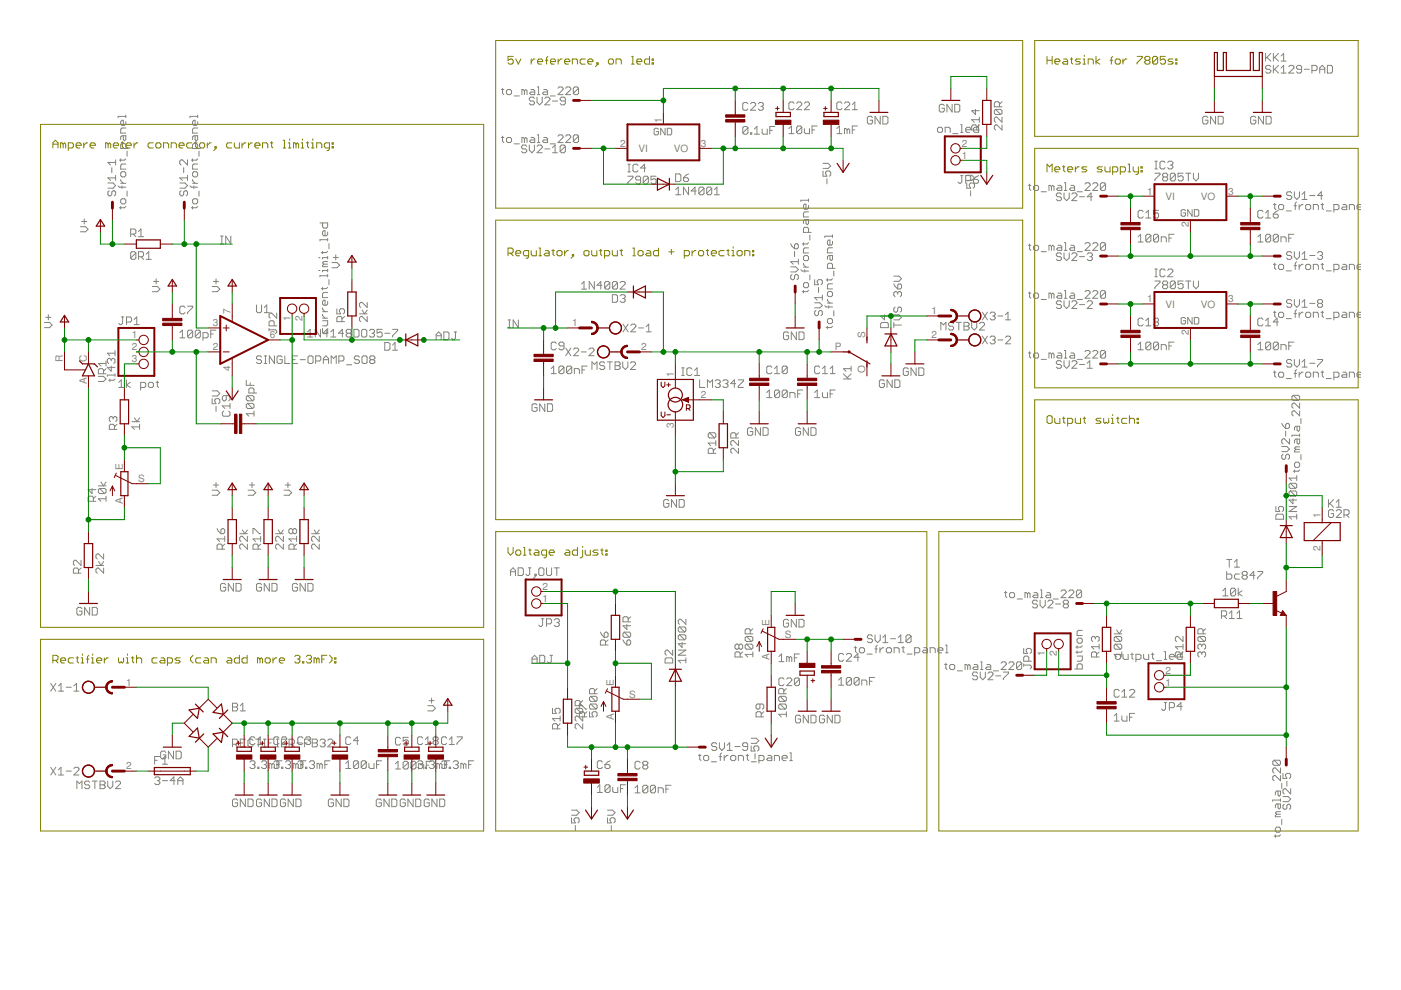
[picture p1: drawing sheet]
<svg xmlns="http://www.w3.org/2000/svg" width="297mm" height="210mm" viewBox="0 0 297 210" stroke-linecap="round" stroke-linejoin="round" font-family="sans-serif">
<defs><g id="words">
<g font-size="2.1" fill="#808080">
<text x="140.3" y="26" transform="rotate(-90 140.3 26)">1</text>
<text x="131.5" y="31.1">2</text>
<text x="135.4" y="32.2">VI</text>
<text x="142.8" y="32.2">VO</text>
<text x="148.6" y="31.1">3</text>
<text x="203.9" y="33.6">1</text>
<text x="203.9" y="31.1">2</text>
<text x="243.2" y="41.2">1</text>
<text x="260.4" y="41.2">3</text>
<text x="247.1" y="42.4">VI</text>
<text x="254.6" y="42.4">VO</text>
<text x="252" y="48.2" transform="rotate(-90 252 48.2)">2</text>
<text x="243.2" y="64.1">1</text>
<text x="247.1" y="65.2">VI</text>
<text x="254.6" y="65.2">VO</text>
<text x="260.4" y="64.1">3</text>
<text x="27.9" y="71.7">1</text>
<text x="45.1" y="69.2">3</text>
<text x="48.9" y="66.6" transform="rotate(-90 48.9 66.6)">7</text>
<text x="57.2" y="71.7">6</text>
<text x="61.6" y="68" transform="rotate(-90 61.6 68)">1</text>
<text x="64.1" y="68" transform="rotate(-90 64.1 68)">2</text>
<text x="121.3" y="69.2">1</text>
<text x="183.5" y="71.7" transform="rotate(-90 183.5 71.7)">S</text>
<text x="197.5" y="66.6">1</text>
<text x="197.5" y="71.7">2</text>
<text x="252" y="71.1" transform="rotate(-90 252 71.1)">2</text>
<text x="13.3" y="76.8" transform="rotate(-90 13.3 76.8)">R</text>
<text x="18.4" y="76.8" transform="rotate(-90 18.4 76.8)">C</text>
<text x="27.9" y="74.3">2</text>
<text x="27.9" y="76.8">3</text>
<text x="45.1" y="74.3">2</text>
<text x="135.9" y="74.3">2</text>
<text x="177" y="74.3">P</text>
<text x="18.4" y="81.5" transform="rotate(-90 18.4 81.5)">A</text>
<text x="48.9" y="78.7" transform="rotate(-90 48.9 78.7)">4</text>
<text x="142.8" y="79.9" transform="rotate(-90 142.8 79.9)">1</text>
<text x="183.5" y="79.2" transform="rotate(-90 183.5 79.2)">O</text>
<text x="148.6" y="84.4">2</text>
<text x="142.8" y="90.8" transform="rotate(-90 142.8 90.8)">3</text>
<text x="26" y="99.7" transform="rotate(-90 26 99.7)">E</text>
<text x="26" y="106.9" transform="rotate(-90 26 106.9)">A</text>
<text x="29.3" y="102.2">S</text>
<text x="280" y="109.8" transform="rotate(-90 280 109.8)">1</text>
<text x="280" y="116.8" transform="rotate(-90 280 116.8)">2</text>
<text x="115.1" y="125">2</text>
<text x="115.1" y="127.6">1</text>
<text x="163.1" y="132.7" transform="rotate(-90 163.1 132.7)">E</text>
<text x="166.4" y="135.2">S</text>
<text x="163.1" y="139.9" transform="rotate(-90 163.1 139.9)">A</text>
<text x="221.6" y="139.1" transform="rotate(-90 221.6 139.1)">1</text>
<text x="224.1" y="139.1" transform="rotate(-90 224.1 139.1)">2</text>
<text x="247.1" y="142.8">2</text>
<text x="26.7" y="145.4">1</text>
<text x="130.1" y="145.4" transform="rotate(-90 130.1 145.4)">E</text>
<text x="133.4" y="147.9">S</text>
<text x="247.1" y="145.4">1</text>
<text x="130.1" y="152.6" transform="rotate(-90 130.1 152.6)">A</text>
<text x="26.7" y="163.1">2</text>
</g>
</g></defs>
<g fill="none" stroke="#808000" stroke-width=".21">
<path d="M105.1 8.6h111.7v35.5h-111.7zM108.8 12h-1.1v.8l.5-.3h.3l.3 .3v.5l-.3 .3h-.5l-.3-.3M109.3 12.5l.6 1.1 .5-1.1M112.6 12.5v1.1M113.4 12.5h-.2l-.6 .6M114 13.1h1.1v-.3l-.3-.3h-.5l-.3 .3v.5l.3 .3h.5M115.6 12.8h.6M116.2 12l-.3 .2v1.4M116.7 13.1h1.1v-.3l-.3-.3h-.5l-.3 .3v.5l.3 .3h.5M118.3 12.5v1.1M119.2 12.5h-.3l-.6 .6M119.7 13.1h1.1v-.3l-.3-.3h-.5l-.3 .3v.5l.3 .3h.5"/>
<path d="M121.3 13.6v-1.1h.9l.2 .3v.8M124.1 12.5h-.8l-.3 .3v.5l.3 .3h.8M124.6 13.1h1.1v-.3l-.3-.3h-.5l-.3 .3v.5l.3 .3h.5M126.5 13.3h.3v.3h-.3zM126.8 13.6l-.5 .5M129 12.8l.3-.3h.5l.3 .3v.5l-.3 .3h-.5l-.3-.3zM130.6 13.6v-1.1h.8l.3 .3v.8M133.9 12h.3v1.6M133.9 13.6h.6M135 13.1h1.1v-.3l-.3-.3h-.5l-.3 .3v.5l.3 .3h.5M137.7 12v1.6h-.8l-.3-.3v-.5l.3-.3h.8M138.3 12.5h.2v.3h-.2z"/>
<path d="M138.3 13.3h.2v.3h-.2zM219.4 8.6h68.6v20.3h-68.6zM222 12v1.6M222 12.8h1.1M223.1 12v1.6M223.6 13.1h1.1v-.3l-.2-.3h-.6l-.3 .3v.5l.3 .3h.6M225.5 12.5h.6l.3 .3v.8h-.9l-.2-.3 .2-.2h.9M226.9 12.5h.5M227.2 12.2v1.1l.2 .3M229.1 12.5h-.8l-.3 .3 .3 .3h.5l.3 .2-.3 .3h-.8M229.6 12.5h.3v1.1M229.6 13.6h.6"/>
<path d="M229.9 11.7v.3M230.7 13.6v-1.1h.8l.3 .3v.8M232.4 12v1.6M233.2 12.5l-.8 .6 .8 .5M235.4 12.8h.5M235.9 12l-.3 .2v1.4M236.5 12.8l.2-.3h.6l.2 .3v.5l-.2 .3h-.6l-.2-.3zM238.1 12.5v1.1M238.9 12.5h-.3l-.5 .6M241.1 12h1.1v.2l-1.1 1.1v.3M243 12.8l-.3-.3v-.3l.3-.2h.5l.3 .2v.3l-.3 .3M243 12.8l-.3 .3v.2l.3 .3h.5l.3-.3v-.2l-.3-.3"/>
<path d="M243 12.8h.5M245.4 12.2l-.2-.2h-.6l-.2 .2v1.1M245.4 12.2v1.1l-.2 .3h-.6l-.2-.3M245.4 12.2l-1 1.1M247.1 12h-1.1v.8l.5-.3h.3l.3 .3v.5l-.3 .3h-.5l-.3-.3M248.7 12.5h-.8l-.3 .3 .3 .3h.6l.2 .2-.2 .3h-.9M249.3 12.5h.2v.3h-.2zM249.3 13.3h.2v.3h-.2zM8.6 26.4h94v106.6h-94zM11.2 31.4v-1.1l.5-.6 .6 .6v1.1M11.2 30.6h1.1M13.4 30.6l-.3-.3h-.3v1.1"/>
<path d="M13.4 30.6l.3-.3 .2 .3v.8M13.4 30.6v.8M14.5 31.4h.8l.3-.3v-.5l-.3-.3h-.8v1.6M16.1 30.8h1.1v-.2l-.3-.3h-.5l-.3 .3v.5l.3 .3h.5M17.8 30.3v1.1M18.6 30.3h-.3l-.5 .5M19.1 30.8h1.1v-.2l-.3-.3h-.5l-.3 .3v.5l.3 .3h.5M22.9 30.6l-.2-.3h-.3v1.1M22.9 30.6v.8M22.9 30.6l.3-.3 .3 .3v.8M24 30.8h1.1v-.2l-.3-.3h-.5l-.3 .3v.5l.3 .3h.5M25.7 30.3h.5"/>
<path d="M25.9 30v1.1l.3 .3M26.8 30.8h1v-.2l-.2-.3h-.6l-.2 .3v.5l.2 .3h.6M28.4 30.3v1.1M29.2 30.3h-.3l-.5 .5M32.5 30.3h-.8l-.3 .3v.5l.3 .3h.8M33.3 30.3h.5l.3 .3v.5l-.3 .3h-.5l-.3-.3v-.5zM34.7 31.4v-1.1h.8l.3 .3v.8M36.3 31.4v-1.1h.8l.3 .3v.8M38 30.8h1v-.2l-.2-.3h-.6l-.2 .3v.5l.2 .3h.6M40.7 30.3h-.8l-.3 .3v.5l.3 .3h.8M41.2 30.3h.6M41.5 30v1.1l.3 .3"/>
<path d="M42.6 30.3h.5l.3 .3v.5l-.3 .3h-.5l-.3-.3v-.5zM43.9 30.3v1.1M44.8 30.3h-.3l-.6 .5M45.6 31.1h.2v.3h-.2zM45.8 31.4l-.5 .5M49.1 30.3h-.8l-.3 .3v.5l.3 .3h.8M49.7 30.3v.8l.3 .3h.8v-1.1M51.3 30.3v1.1M52.1 30.3h-.2l-.6 .5M52.7 30.3v1.1M53.5 30.3h-.3l-.5 .5M54 30.8h1.1v-.2l-.2-.3h-.6l-.3 .3v.5l.3 .3h.6"/>
<path d="M55.7 31.4v-1.1h.8l.3 .3v.8M57.3 30.3h.5M57.6 30v1.1l.2 .3M60 29.7h.3v1.7M60 31.4h.6M61.1 30.3h.3v1.1M61.1 31.4h.6M61.4 29.5v.2M62.8 30.6l-.3-.3h-.3v1.1M62.8 30.6v.8M62.8 30.6l.2-.3 .3 .3v.8M63.9 30.3h.2v1.1"/>
<path d="M63.9 31.4h.5M64.1 29.5v.2M65 30.3h.5M65.2 30v1.1l.3 .3M66 30.3h.3v1.1M66 31.4h.6M66.3 29.5v.2M67.1 31.4v-1.1h.8l.3 .3v.8M69.8 31.4h-.8l-.2-.3v-.5l.2-.3h.8v1.3l-.2 .3h-.3M70.4 30.3h.3v.3h-.3zM70.4 31.1h.3v.3h-.3zM219.4 31.5h68.6v50.7h-68.6z"/>
<path d="M222 36.4v-1.6l.5 .6 .6-.6v1.6M223.6 35.9h1.1v-.3l-.2-.2h-.6l-.3 .2v.6l.3 .2h.6M225.3 35.4h.5M225.5 35.1v1.1l.3 .2M226.4 35.9h1v-.3l-.2-.2h-.6l-.2 .2v.6l.2 .2h.6M228 35.4v1M228.8 35.4h-.3l-.5 .5M230.4 35.4h-.8l-.2 .2 .2 .3h.6l.2 .3-.2 .2h-.8M233.7 35.4h-.8l-.3 .2 .3 .3h.5l.3 .3-.3 .2h-.8M234.3 35.4v.8l.2 .2h.9v-1M235.9 36.4h.8l.3-.2v-.6l-.3-.2h-.8v1.6M237.5 36.4h.9l.2-.2v-.6l-.2-.2h-.9v1.6"/>
<path d="M239.2 34.8h.3v1.6M239.2 36.4h.5M240.3 35.4v.8l.2 .2h.9M241.4 35.4v1.3l-.3 .3h-.3M241.9 36.2h.3v.2h-.3zM241.9 35.4h.3v.2h-.3zM105.1 46.7h111.7v63.5h-111.7zM107.7 53.7h.8l.3-.3v-.5l-.3-.3h-.8v1.6M108.2 53.7l.6 .5M109.3 53.7h1.1v-.3l-.2-.3h-.6l-.3 .3v.6l.3 .2h.6M112.1 54.2h-.8l-.3-.2v-.6l.3-.3h.8v1.4l-.3 .3h-.3M112.6 53.1v.9l.3 .2h.8v-1.1"/>
<path d="M114.3 52.6h.2v1.6M114.3 54.2h.5M115.6 53.1h.6l.2 .3v.8h-.8l-.2-.2 .2-.3h.8M117 53.1h.5M117.3 52.9v1.1l.2 .2M118.3 53.1h.6l.3 .3v.6l-.3 .2h-.6l-.2-.2v-.6zM119.7 53.1v1.1M120.5 53.1h-.3l-.5 .6M121.3 54h.3v.2h-.3zM121.6 54.2l-.5 .6M123.8 53.4l.3-.3h.5l.3 .3v.6l-.3 .2h-.5l-.3-.2zM125.5 53.1v.9l.2 .2h.8v-1.1"/>
<path d="M127.1 53.1h.5M127.4 52.9v1.1l.2 .2M128.2 54.2h.8l.3-.2v-.6l-.3-.3h-.8v1.7M129.8 53.1v.9l.3 .2h.8v-1.1M131.4 53.1h.6M131.7 52.9v1.1l.3 .2M134.2 52.6h.3v1.6M134.2 54.2h.5M135.5 53.1h.6l.3 .3v.6l-.3 .2h-.6l-.2-.2v-.6zM137.2 53.1h.5l.3 .3v.8h-.8l-.3-.2 .3-.3h.8M139.6 52.6v1.6h-.8l-.3-.2v-.6l.3-.3h.8M141.8 53.4h1.1"/>
<path d="M142.3 52.9v1.1M145.1 54.2h.8l.3-.2v-.6l-.3-.3h-.8v1.7M146.7 53.1v1.1M147.5 53.1h-.2l-.6 .6M148.4 53.1h.5l.3 .3v.6l-.3 .2h-.5l-.3-.2v-.6zM149.7 53.1h.6M150 52.9v1.1l.3 .2M150.8 53.7h1.1v-.3l-.3-.3h-.5l-.3 .3v.6l.3 .2h.5M153.5 53.1h-.8l-.3 .3v.6l.3 .2h.8M154.1 53.1h.5M154.4 52.9v1.1l.2 .2M155.2 54.2h.5"/>
<path d="M155.2 53.1h.2v1.1M155.4 52.3v.3M156.3 53.4l.2-.3h.6l.3 .3v.6l-.3 .2h-.6l-.2-.2zM157.9 54.2v-1.1h.8l.3 .3v.8M159.6 54h.2v.2h-.2zM159.6 53.1h.2v.3h-.2zM219.4 84.8h68.6v91.4h-88.9v-63.5h20.3zM222.3 88.1h.5l.3 .3v1.1l-.3 .3h-.5l-.3-.3v-1.1zM223.6 88.7v.8l.3 .3h.8v-1.1M225.3 88.7h.5M225.5 88.4v1.1l.3 .3M226.4 89.8h.8l.2-.3v-.5l-.2-.3h-.8v1.6"/>
<path d="M228 88.7v.8l.3 .3h.8v-1.1M229.6 88.7h.6M229.9 88.4v1.1l.3 .3M233.4 88.7h-.8l-.2 .3 .2 .2h.6l.2 .3-.2 .3h-.8M234 88.7v.8l.3 .3 .2-.3 .3 .3 .3-.3v-.8M235.6 89.8h.6M235.6 88.7h.3v1.1M235.9 87.9v.2M236.7 88.7h.6M237 88.4v1.1l.3 .3M238.9 88.7h-.8l-.3 .3v.5l.3 .3h.8M239.5 89l.2-.3h.6l.2 .3v.8"/>
<path d="M239.5 88.1v1.7M241.1 89.5h.3v.3h-.3zM241.1 88.7h.3v.3h-.3zM105.1 112.7h91.4v63.5h-91.4zM107.7 116.1v1.1l.5 .5 .6-.5v-1.1M109.3 116.9l.3-.3h.6l.2 .3v.5l-.2 .3h-.6l-.3-.3zM111 117.7h.5M111 116.1h.3v1.6M112.1 116.6h.5M112.4 116.4v1l.2 .3M113.4 116.6h.6l.3 .3v.8h-.9l-.2-.3 .2-.2h.9M115.9 117.7h-.8l-.3-.3v-.5l.3-.3h.8v1.4l-.3 .3h-.3"/>
<path d="M116.4 117.2h1.1v-.3l-.2-.3h-.6l-.3 .3v.5l.3 .3h.6M120 116.6h.5l.3 .3v.8h-.8l-.3-.3 .3-.2h.8M122.4 116.1v1.6h-.8l-.3-.3v-.5l.3-.3h.8M123.5 116.6v1.4l-.2 .3h-.3M123.5 115.8v.3M124.1 116.6v.8l.3 .3h.8v-1.1M126.8 116.6h-.8l-.3 .3 .3 .3h.5l.3 .2-.3 .3h-.8M127.4 116.6h.5M127.6 116.4v1l.3 .3M128.4 117.4h.3v.3h-.3zM128.4 116.6h.3v.3h-.3zM8.6 135.6h94v40.6h-94z"/>
<path d="M15.6 139.5h-.8l-.3 .2v.6l.3 .3h.8M16.1 139.5h.6M16.4 139.2v1.1l.3 .3M17.2 139.5h.3v1.1M17.5 138.7v.2M18.3 139.7h.5M18.8 138.9l-.2 .3v1.4M19.4 139.5h.3v1.1M19.7 138.7v.2M22.1 139.5v1.1M22.9 139.5h-.2l-.6 .5M25.1 139.5v.8l.3 .3 .3-.3 .2 .3 .3-.3v-.8"/>
<path d="M26.8 139.5h.2v1.1M27 138.7v.2M27.9 139.5h.5M28.1 139.2v1.1l.3 .3M28.9 139.7l.3-.2h.6l.2 .2v.9M28.9 138.9v1.7M33.3 139.5h-.8l-.3 .2v.6l.3 .3h.8M34.1 139.5h.6l.2 .2v.9h-.8l-.3-.3 .3-.3h.8M38.2 139.5h-.8l-.3 .2 .3 .3h.5l.3 .3-.3 .3h-.8M40.9 138.9l-.5 .6v.5l.5 .6M42.6 139.5h-.8l-.3 .2v.6l.3 .3h.8M43.4 139.5h.5l.3 .2v.9h-.8l-.3-.3 .3-.3h.8"/>
<path d="M48.3 139.5h.6l.2 .2v.9h-.8l-.3-.3 .3-.3h.8M50.8 138.9v1.7h-.8l-.3-.3v-.6l.3-.2h.8M52.4 138.9v1.7h-.8l-.3-.3v-.6l.3-.2h.8M55.1 139.7l-.2-.2h-.3v1.1M55.1 139.7v.9M55.1 139.7l.3-.2 .3 .2v.9M56.2 139.7l.3-.2h.5l.3 .2v.6l-.3 .3h-.5l-.3-.3zM57.9 139.5v1.1M58.7 139.5h-.3l-.5 .5M62.5 139.2l.3-.3h.5l.3 .3v.3l-.3 .2M63 139.7h.3M63.3 139.7l.3 .3v.3l-.3 .3h-.5l-.3-.3"/>
<path d="M65 139.2l.2-.3h.6l.2 .3v.3l-.2 .2M65.5 139.7h.3M65.8 139.7l.2 .3v.3l-.2 .3h-.6l-.2-.3M67.1 139.7l-.2-.2h-.3v1.1M67.1 139.7v.9M67.1 139.7l.3-.2 .3 .2v.9M68.2 139.7h.6M69.3 138.9h-1.1v1.7M69.9 138.9l.5 .6v.5l-.5 .6M71 139.5h.2v.2h-.2zM11.2 140h.8l.3-.3v-.5l-.3-.3h-.8v1.7M11.7 140l.6 .6"/>
<path d="M12.8 140h1.1v-.3l-.2-.2h-.6l-.3 .2v.6l.3 .3h.6M17.2 140.6h.6M19.4 140.6h.5M20.5 140h1.1v-.3l-.3-.2h-.5l-.3 .2v.6l.3 .3h.5M26.8 140.6h.5M35.5 140.6h.8l.3-.3v-.6l-.3-.2h-.8v1.6M44.8 140.6v-1.1h.8l.2 .2v.9M59.2 140h1.1v-.3l-.3-.2h-.5l-.3 .2v.6l.3 .3h.5M64.1 140.3h.3v.3h-.3zM71 140.3h.2v.3h-.2z"/>
</g>
<g fill="none" stroke="#808080" stroke-width=".21">
<path d="M106.3 19h.5M106.6 18.7v1.1l.2 .3M107.4 19.3l.3-.3h.5l.3 .3v.5l-.3 .3h-.5l-.3-.3zM111.2 19.3l-.3-.3h-.2v1.1M111.2 19.3v.8M111.2 19.3l.3-.3 .2 .3v.8M112.6 19h.5l.3 .3v.8h-.8l-.3-.3 .3-.3h.8M113.9 18.4h.3v1.7M115.3 19h.5l.3 .3v.8h-.8l-.3-.3 .3-.3h.8M118.3 18.7l.3-.3h.5l.3 .3v.3l-1.1 1.1h1.1M119.9 18.7l.3-.3h.5l.3 .3v.3l-1.1 1.1h1.1M122.7 18.7v1.1l-.3 .3h-.6l-.2-.3"/>
<path d="M122.7 18.7l-.3-.3h-.6l-.2 .3v1.1M122.7 18.7l-1.1 1.1M268.3 11.3v1.7M268.6 12.1l.8 .9M269.4 14.1l-.2-.2h-.6l-.3 .2v.3l.3 .3h.6l.2 .3v.2l-.2 .3h-.6l-.3-.3M269.4 11.3l-1.1 1.1M270 11.3v1.7M270 13.9v1.6M270.3 14.7l.8 .8M270.3 12.1l.8 .9M271.1 13.9l-1.1 1.1M271.1 11.3l-1.1 1.1"/>
<path d="M271.6 11.9l.6-.6v1.7M271.6 14.4l.6-.5v1.6M271.6 15.5h1.1M271.6 13h1.1M273.2 14.1l.3-.2h.6l.2 .2v.3l-1.1 1.1h1.1M276 14.7h-.8l-.3-.3v-.3l.3-.2h.5l.3 .2v1.1l-.3 .3h-.5l-.3-.3M276.5 14.7h1.1M278.2 15h.8l.3-.3v-.6l-.3-.2h-.8v1.6M279.8 14.7h1.1M279.8 15.5v-1.1l.5-.5 .6 .5v1.1M281.4 13.9h.8l.3 .2v1.1l-.3 .3h-.8zM22.9 38.8h1.1l.5 .5-.5 .6h-1.1"/>
<path d="M23.7 35.5v1.1M24.5 33.9v1.1M24.5 37.2v1M24.5 37.7h-1.6l.5 .5M24.5 34.4h-1.6l.5 .6M25 39.4l.3 .3h1.4M25.6 33.7v.5M25.6 38.1v.2l.5 .6M25.6 38.9h1.1M25.9 36.4h.5l.3 .3v.5l-.3 .3h-.5l-.3-.3v-.5zM25.9 39.4v.6M26.1 28.8v.8l.3 .3 .3-.3v-.8h-.8l-.3 .2v.6"/>
<path d="M26.7 25.8v.5l-.3 .3h-.5l-.3-.3v-.5l.3-.3h.2v1.1M26.7 27.1h-.8l-.3 .3v.8h1.1M26.7 31.5v-.8l-.3-.3h-.5l-.3 .3v.8h1.6M26.7 34.8h-.8l-.3 .3v.8h1.1M26.7 24.4v.6M26.7 33.7l-.3 .3h-1.1M26.7 24.7h-1.7v.3M26.9 32v1.1M38.1 38.8h1.1l.6 .5-.6 .6h-1.1M38.9 35.5v1.1M39.8 33.9v1.1l-1.1-1.1h-.3l-.3 .3v.5l.3 .3M39.8 37.2v1"/>
<path d="M39.8 37.7h-1.7l.6 .5M40.3 39.4l.3 .3h1.3M40.8 38.9h1.1M40.8 33.7v.5M40.8 38.1v.2l.6 .6M41.1 36.4h.5l.3 .3v.5l-.3 .3h-.5l-.3-.3v-.5zM41.1 39.4v.6M41.4 28.8v.8l.2 .3 .3-.3v-.8h-.8l-.3 .2v.6M41.9 34.8h-.8l-.3 .3v.8h1.1M41.9 33.7l-.3 .3h-1M41.9 31.5v-.8l-.3-.3h-.5l-.3 .3v.8h1.7M41.9 27.1h-.8l-.3 .3v.8h1.1"/>
<path d="M41.9 25.8v.5l-.3 .3h-.5l-.3-.3v-.5l.3-.3h.3v1.1M41.9 24.7h-1.6v.3M41.9 24.4v.6M42.2 32v1.1M106.3 29.1h.5M106.6 28.9v1.1l.2 .2M107.4 29.4l.3-.3h.5l.3 .3v.6l-.3 .2h-.5l-.3-.2zM109 20.3h1.1M109 30.5h1.1M111.2 29.4l-.3-.3h-.2v1.1M111.2 29.4v.8M111.2 29.4l.3-.3 .2 .3v.8"/>
<path d="M111.7 31l-.3-.2h-.6l-.2 .2v.3l.2 .3h.6l.3 .2v.3l-.3 .3h-.6l-.2-.3M112.2 30.8v1l.6 .6 .5-.6v-1M112.6 29.1h.5l.3 .3v.8h-.8l-.3-.2 .3-.3h.8M113.3 20.9l-.3-.3h-.5l-.3 .3v.2l.3 .3h.5l.3 .3v.2l-.3 .3h-.5l-.3-.3M113.9 31l.2-.2h.6l.3 .2v.3l-1.1 1.1h1.1M113.9 20.6v1.1l.5 .5 .6-.5v-1.1M113.9 20.1h.6M113.9 28.6h.3v1.6M113.9 30.2h.6M115.3 29.1h.5l.3 .3v.8h-.8l-.3-.2 .3-.3h.8M115.5 20.9l.3-.3h.5l.3 .3v.2l-1.1 1.1h1.1M115.5 31.6h1.1"/>
<path d="M116.6 20.3h1.2M116.6 30.5h1.2M117.1 21.4h1.1M117.1 32.4h1.1M117.1 31.3l.6-.5v1.6M118.3 28.9l.3-.3h.5l.3 .3v.2l-1.1 1.1h1.1M119.9 21.4h-.9l-.2-.3v-.2l.2-.3h.6l.3 .3v1l-.3 .3h-.6l-.2-.3M119.9 31v1.1l-.3 .3h-.6l-.2-.3M119.9 31l-.3-.2h-.6l-.2 .2v1.1M119.9 31l-1.1 1.1M119.9 28.9l.3-.3h.5l.3 .3v.2l-1.1 1.1h1.1M122.7 28.9l-.3-.3h-.6l-.2 .3v1.1"/>
<path d="M122.7 28.9v1.1l-.3 .2h-.6l-.2-.2M122.7 28.9l-1.1 1.1M133.1 37.4h1.1v.2l-1.1 1.1v.3M133.1 36.4h.5M133.1 34.8h.5M133.4 34.8v1.6M135.3 35.1l-.3-.3h-.5l-.3 .3v1.1l.3 .2h.5l.3-.2M135.8 38.2h-.8l-.3-.3v-.3l.3-.2h.6l.2 .2v1.1l-.2 .3h-.6l-.3-.3M136.9 35.6h-1.1l.9-.8v1.6M137.5 37.6v1.1l-.3 .3h-.5l-.3-.3M137.5 37.6l-.3-.2h-.5l-.3 .2v1.1M137.5 37.6l-1.1 1.1"/>
<path d="M139.1 37.4h-1.1v.8l.6-.3h.2l.3 .3v.5l-.3 .3h-.5l-.3-.3M139.6 27.4l-.2-.2h-.5l-.2 .2v1l.2 .2h.5l.2-.2v-.5h-.5M141 27.2v1.4l-.9-1.4v1.4M141.5 27.2h.7l.2 .2v1l-.2 .2h-.7zM143.3 36.9h.8l.3 .2v1.1l-.3 .3h-.8zM144.9 37.7h.8l.3 .3v.2l-.3 .3h-.5l-.3-.3zM146 39.7v1.6l-1.1-1.6v1.6M146 36.9l-.6 .2-.5 .6M149.3 39.9l-.3-.2h-.6l-.2 .2v1.1M149.3 39.9v1.1l-.3 .3h-.6l-.2-.3M149.3 39.9l-1.1 1.1M150.9 39.9v1.1l-.3 .3h-.5l-.3-.3"/>
<path d="M150.9 39.9l-.3-.2h-.5l-.3 .2v1.1M150.9 39.9l-1.1 1.1M158.6 22l-.3-.3h-.5l-.3 .3v1.1l.3 .3h.5l.3-.3M158.6 27.1l-.3-.3h-.5l-.3 .3v1.1M158.6 27.1v1.1l-.3 .2h-.5l-.3-.2M158.6 27.1l-1.1 1.1M159.1 28.2h.3v.2h-.3zM159.1 22l.3-.3h.5l.3 .3v.3l-1.1 1.1h1.1M159.9 28.4h1.1M159.9 27.4l.6-.6v1.6M160.8 22l.2-.3h.6l.2 .3v.3l-.2 .3M161.3 22.6h.3"/>
<path d="M161.6 22.6l.2 .2v.3l-.2 .3h-.6l-.2-.3M161.6 27.4v.8l.2 .2h.9v-1M163.2 27.6h.6M164.3 26.8h-1.1v1.6M167.3 28.3h1M167.3 27.3l.5-.6v1.6M168.3 21.9l-.2-.3h-.6l-.2 .3v1.1l.2 .3h.6l.2-.3M168.9 21.9l.3-.3h.5l.3 .3v.3l-1.1 1.1h1.1M170 27v1.1l-.3 .2h-.5l-.3-.2M170 27l-.3-.3h-.5l-.3 .3v1.1M170 27l-1.1 1.1M170.5 27.3v.8l.3 .2h.8v-1"/>
<path d="M170.5 21.9l.3-.3h.5l.3 .3v.3l-1.1 1.1h1.1M172.2 27.5h.5M173.2 26.7h-1v1.6M174.5 36.3v1.1h.8l-.3-.6v-.3l.3-.2h.6l.2 .2v.6l-.2 .3M174.5 34.6h1.1l.5 .6-.5 .5h-1.1M175.3 37.9v1.1M177.4 27.3l.6-.6v1.6M177.4 28.3h1.1M178.5 21.9l-.3-.3h-.5l-.3 .3v1.1l.3 .3h.5l.3-.3M179 21.9l.3-.3h.6l.2 .3v.3l-1.1 1.1h1.1M179.6 27.5l.3-.2 .2 .2v.8M179.6 27.5l-.3-.2h-.3v1"/>
<path d="M179.6 27.5v.8M180.7 27.5h.5M180.7 23.3h1.1M180.7 22.2l.5-.6v1.7M181.8 26.7h-1.1v1.6M185 24.9l-.3-.2h-.5l-.3 .2v1.1l.3 .3h.5l.3-.3v-.5h-.6M186.6 24.7v1.6l-1.1-1.6v1.6M187.2 24.7h.8l.3 .2v1.1l-.3 .3h-.8zM199 27h.6l.2 .3v.5l-.2 .3h-.6l-.2-.3v-.5zM200.2 22.4l-.3-.3h-.5l-.3 .3v1.1l.3 .2h.5l.3-.2v-.6h-.5M200.4 28.1v-1.1h.8l.3 .3v.8M201.9 22.1v1.6l-1.1-1.6v1.6"/>
<path d="M202 28.3h1.1M202.4 22.1h.8l.3 .3v1.1l-.3 .2h-.8zM203.7 28.1h.5M203.7 26.4h.2v1.7M203.7 37.2h.5M203.9 37.2v1.4l-.2 .3h-.3l-.3-.3M204.7 27.5h1.1v-.2l-.2-.3h-.6l-.3 .3v.5l.3 .3h.6M204.7 38.3h.9l.2-.3v-.5l-.2-.3h-.9v1.7M205 37.2h1.1l.5 .5-.5 .5h-1.1M205 38.8v1.1h.8l-.3-.6v-.2l.3-.3h.5l.3 .3v.5l-.3 .3M206.4 38h.8l.3 .3v.3l-.3 .3h-.5l-.3-.3zM206.8 23.2v1.1l-.8-.8h1.6"/>
<path d="M207.1 27.6v-.8l-.3-.3h-.5l-.3 .3v.8h1.6M207.5 26.4v1.7h-.8l-.3-.3v-.5l.3-.3h.8M207.5 37.2l-.6 .3-.5 .5M207.6 25.4h-1.6l.6 .5M207.6 26.5l-.5 .5M207.6 24.8v1.1M211.1 23.2h1.1l.2 .3v.5l-.2 .3M211.1 23.2l-.3 .3v.5l.3 .3h1.1M211.1 23.2l1.1 1.1M211.9 22.6v-.8l-.3-.2h-.5l-.3 .2v.8h1.6M212.4 24.8v1.1l-1.1-1.1h-.2l-.3 .3v.6l.3 .2M212.4 26.5v1.1l-1.1-1.1h-.2l-.3 .3v.5l.3 .3"/>
<path d="M212.4 21.6l-.5 .5M218 39.3h.6M218.3 39v1.1l.3 .3M219.1 39.6l.3-.3h.5l.3 .3v.5l-.3 .3h-.5l-.3-.3zM222.9 39.6l.3-.3 .3 .3v.8M222.9 39.6l-.2-.3h-.3v1.1M222.9 39.6v.8M224.3 39.3h.6l.2 .3v.8h-.8l-.3-.3 .3-.3h.8M225.7 38.8h.2v1.6M227 39.3h.6l.2 .3v.8h-.8l-.2-.3 .2-.3h.8M230 39l.3-.2h.5l.3 .2v.3l-1.1 1.1h1.1M231.7 39l.2-.2h.6l.2 .2v.3l-1 1.1h1"/>
<path d="M234.4 39l-.3-.2h-.5l-.3 .2v1.1M234.4 39v1.1l-.3 .3h-.5l-.3-.3M234.4 39l-1.1 1.1M244.9 35.8h.5M244.9 36.7h1v.3l-1 1.1v.3M244.9 34.2h.5M245.1 34.2v1.6M246.8 37.5h.5M246.8 37.5l-.3-.2v-.3l.3-.3h.5l.3 .3v.3l-.3 .2M246.8 37.5l-.3 .3v.3l.3 .3h.5l.3-.3v-.3l-.3-.3M247 34.5l-.2-.3h-.6l-.3 .3v1l.3 .3h.6l.2-.3M247.6 34.5l.2-.3h.6l.3 .3v.2l-.3 .3"/>
<path d="M248.1 35h.3M248.4 35l.3 .3v.2l-.3 .3h-.6l-.2-.3M249.2 37l-.3-.3h-.5l-.3 .3v1.1M249.2 37v1.1l-.3 .3h-.5l-.3-.3M249.2 37l-1.1 1.1M250.8 36.7h-1v.8l.5-.2h.3l.2 .2v.6l-.2 .3h-.6l-.2-.3M251.4 36.7h1.1M251.9 36.7v1.7M253 36.7v1.1l.6 .6 .5-.6v-1.1M256.1 24.9l-.3-.2h-.5l-.3 .2v1.1l.3 .3h.5l.3-.3v-.5h-.6M257.7 24.7v1.6l-1.1-1.6v1.6M258.3 24.7h.8l.3 .2v1.1l-.3 .3h-.8z"/>
<path d="M266.3 24.9l-.3-.2h-.6l-.2 .2v1.1l.2 .3h.6l.3-.3v-.5h-.6M267.9 24.7v1.6l-1.1-1.6v1.6M268.4 24.7h.8l.3 .2v1.1l-.3 .3h-.8zM17 48.1h1.1l.6 .5-.6 .5h-1.1M17.3 47h1.1M17.9 46.4v1.1M23.2 40.4l-.3 .3v.6l.3 .2h.2l.3-.2v-.6l.3-.3h.2l.3 .3v.6l-.3 .2M25.6 43.8v.5M25.9 42.1h.5l.3 .3v.5l-.3 .3h-.5l-.3-.3v-.5zM26.7 43.8l-.3 .2h-1.1M26.9 40.5v1.1M27.7 49.6h.8l.3-.2v-.6l-.3-.2h-.8v1.6"/>
<path d="M28.3 49.6l.5 .6M28.8 53.6l-.3-.2h-.5l-.3 .2v1.1M28.8 53.6v1.1l-.3 .3h-.5l-.3-.3M28.8 53.6l-1.1 1.1M29.4 54.4h.8l.2-.2v-.6l-.2-.2h-.8v1.6M29.4 49.1l.5-.5v1.6M29.4 50.2h1M29.9 54.4l.5 .6M31 55h1.1M31 53.9l.5-.5v1.6M32.6 59.7h1M33.1 59.1v1.1"/>
<path d="M38.4 40.4l-.3 .3v.6l.3 .2h.3l.2-.2v-.6l.3-.3h.3l.3 .3v.6l-.3 .2M40.8 43.8v.5M41.1 42.1h.5l.3 .3v.5l-.3 .3h-.5l-.3-.3v-.5zM41.9 43.8l-.3 .2h-1M42.2 40.5v1.1M45.3 59.7h1M45.8 59.1v1.1M46.8 51.7h.5M46.8 50.1h.5M47 50.1v1.6M48.9 50.1v1.6l-1-1.6v1.6M67.6 57.4h.2"/>
<path d="M67.6 54.6h.2M67.8 47.3h1.7v.8l-.3 .3h-.6l-.2-.3v-.8M68.4 53.3v.5M68.6 56h.9M68.6 56l-.2 .3v.2h1.1M69.5 49.2v.5l-.3 .3h-.6l-.2-.3v-.5l.2-.3h.3v1.1M69.5 54.6h-1.1v.3M69.5 57.4h-1.1v.2M69.5 50.5v.6M69.5 54.4v.5M69.5 57.1v.5M69.5 58.2v.5"/>
<path d="M69.5 50.8h-1.7v.3M69.5 58.5h-1.7v.2M69.5 55.5h-.9l-.2 .2 .2 .3M69.5 53.3l-.3 .3h-1.1M69.7 51.6v1.1M69.7 59.3v1.1M70.4 55.7h1.1l.5 .5-.5 .6h-1.1M70.7 54.6h1M71.2 54v1.1M126 59.7v1.6l-1.1-1.6v1.6M129.3 59.9v1.1l-.3 .3h-.5l-.3-.3M129.3 59.9l-.3-.2h-.5l-.3 .2v1.1"/>
<path d="M129.3 59.9l-1.1 1.1M130.9 59.9v1.1l-.3 .3h-.5l-.3-.3M130.9 59.9l-.3-.2h-.5l-.3 .2v1.1M130.9 59.9l-1.1 1.1M131.5 59.9l.2-.2h.6l.2 .2v.3l-1 1.1h1M143.3 40.2l.5-.5v1.6M143.3 41.3h1.1M147.6 40.5h-1.1l.9-.8v1.6M151.4 40.2l.6-.5v1.6M151.4 41.3h1.1M167.6 56.6h1.1l.6 .5-.6 .6h-1.1M167.6 51.7l.3 .5 .6 .5"/>
<path d="M167.9 58.2l-.3 .3v.5l.3 .3h.3l.3-.3v-.5l.2-.3h.3l.3 .3v.5l-.3 .3M168.5 53.3v1.1M168.7 51.7h.3l.3 .2v.6l-.3 .2h-.5v-.8zM169.3 54.9v1.1M169.3 55.5h-1.7l.6 .5M169.8 57.2l.3 .3h1.3M170.3 51.5v.5M170.3 55.8v.3l.6 .5M170.3 56.6h1.1M170.6 54.2h.6l.2 .3v.5l-.2 .3h-.6l-.3-.3v-.5zM170.6 59.9h.6l.2 .3v.5l-.2 .3h-.6l-.3-.3v-.5zM170.6 57.2v.5"/>
<path d="M170.9 46.5v.9l.3 .2 .2-.2v-.9h-.8l-.3 .3v.6M171.4 52.6h-.8l-.3 .2v.8h1.1M171.4 43.5v.6l-.2 .3h-.6l-.3-.3v-.6l.3-.2h.3v1.1M171.4 44.9h-.8l-.3 .3v.8h1.1M171.4 49.3v-.8l-.2-.3h-.6l-.3 .3v.8h1.7M171.4 42.2v.5M171.4 51.5l-.2 .2h-1.1M171.4 42.5h-1.6v.2M171.7 49.8v1.1M171.7 58.3v1.1M172.7 59.3v1.1h.8l-.2-.6v-.2l.2-.3h.6l.2 .3v.5l-.2 .3M175.4 59.1v.5"/>
<path d="M176 54.2v.8l.2 .2 .3-.2v-.8h-.8l-.3 .2v.6M176.5 51.2v.5l-.3 .3h-.5l-.3-.3v-.5l.3-.3h.3v1.1M176.5 52.5h-.8l-.3 .3v.8h1.1M176.5 56.9v-.8l-.3-.3h-.5l-.3 .3v.8h1.7M176.5 49.8v.6M176.5 59.1l-.3 .3h-1M176.5 50.1h-1.6v.3M176.8 57.4v1.1M189.5 58.5h1.1l.5 .6-.5 .5h-1.1M205.8 40.4v1.1M218 52h.6M218.3 51.7v1.1l.3 .3"/>
<path d="M219.1 52.3l.3-.3h.5l.3 .3v.5l-.3 .3h-.5l-.3-.3zM220.7 53.4h1.1M220.7 40.7h1.1M222.9 52.3l-.2-.3h-.3v1.1M222.9 52.3v.8M222.9 52.3l.3-.3 .3 .3v.8M224.3 52h.6l.2 .3v.8h-.8l-.3-.3 .3-.3h.8M225 53.9l-.2-.3h-.6l-.2 .3v.2l.2 .3h.6l.2 .3v.3l-.2 .2h-.6l-.2-.2M225 41.2l-.2-.3h-.6l-.2 .3v.3l.2 .2h.6l.2 .3v.3l-.2 .2h-.6l-.2-.2M225.6 40.9v1.1l.5 .5 .6-.5v-1.1M225.6 53.6v1.1l.5 .5 .6-.5v-1.1M225.7 51.5h.2v1.6"/>
<path d="M225.7 53.1h.5M225.7 40.4h.5M227 52h.6l.2 .3v.8h-.8l-.2-.3 .2-.3h.8M227.2 53.9l.3-.3h.5l.3 .3v.2l-1.1 1.1h1.1M227.2 41.2l.3-.3h.5l.3 .3v.3l-1.1 1h1.1M228.4 53.4h1.1M228.4 40.7h1.1M228.9 54.4h1.1M228.9 41.7h1.1M230 51.7l.3-.2h.5l.3 .2v.3l-1.1 1.1h1.1M230.5 53.9l.3-.3h.5l.3 .3v.2l-.3 .3M231.1 54.4h.2"/>
<path d="M231.3 54.4l.3 .3v.3l-.3 .2h-.5l-.3-.2M231.6 41.7h-1.1l.8-.8v1.6M231.7 51.7l.2-.2h.6l.2 .2v.3l-1 1.1h1M234.4 51.7l-.3-.2h-.5l-.3 .2v1.1M234.4 51.7v1.1l-.3 .3h-.5l-.3-.3M234.4 51.7l-1.1 1.1M241.3 50.2l.5-.5v1.6M241.3 51.3h1.1M242.4 44.9l-.3-.3h-.5l-.3 .3v1.1l.3 .2h.5l.3-.2M242.9 45.1l.6-.5v1.6M242.9 46.2h1.1M244 50l-.3-.3h-.5l-.3 .3v1"/>
<path d="M244 50v1l-.3 .3h-.5l-.3-.3M244 50l-1.1 1M244.9 59.6h1v.3l-1 1v.3M244.9 58.7h.5M244.9 57h.5M245.1 57v1.7M245.6 44.6h-1v.8l.5-.3h.3l.2 .3v.6l-.2 .2h-.6l-.2-.2M245.6 50l-.2-.3h-.6l-.2 .3v1M245.6 50v1l-.2 .3h-.6l-.2-.3M245.6 50l-1 1M246.2 51.3v-1.1h.8l.3 .3v.8M247 57.3l-.2-.3h-.6l-.3 .3v1.1l.3 .3h.6l.2-.3"/>
<path d="M247.6 57.3l.2-.3h.6l.3 .3v.3l-1.1 1.1h1.1M247.8 50.5h.6M248.9 49.7h-1.1v1.6M249.2 59.9l-.3-.3h-.5l-.3 .3v1M249.2 59.9v1l-.3 .3h-.5l-.3-.3M249.2 59.9l-1.1 1M250.8 59.6h-1v.8l.5-.3h.3l.2 .3v.5l-.2 .3h-.6l-.2-.3M251.4 44.7l-.3-.3h-.4l-.3 .3v.9l.3 .2h.4l.3-.2v-.5h-.5M251.4 59.6h1.1M251.9 59.6v1.6M252.8 44.4v1.4l-1-1.4v1.4M253 59.6v1.1l.6 .5 .5-.5v-1.1"/>
<path d="M253.2 44.4h.7l.3 .3v.9l-.3 .2h-.7zM266.7 50.2l.5-.5v1.6M266.7 51.3h1.1M267.8 44.9l-.3-.3h-.5l-.3 .3v1.1l.3 .2h.5l.3-.2M268.3 45.1l.6-.5v1.6M268.3 46.2h1.1M269.4 50v1l-.3 .3h-.5l-.3-.3M269.4 50l-.3-.3h-.5l-.3 .3v1M269.4 50l-1.1 1M270 45.4h.8l.2 .3v.3l-.2 .2h-.6l-.2-.2zM270 56h.5M270 43.4h.5"/>
<path d="M270.3 43.1v1.1l.2 .2M270.3 55.8v1.1l.2 .2M271 50v1l-.2 .3h-.6l-.2-.3M271 50l-.2-.3h-.6l-.2 .3v1M271 50l-1 1M271 44.6l-1 .8M271.1 43.6l.3-.2h.5l.3 .2v.6l-.3 .2h-.5l-.3-.2zM271.4 56h.5l.3 .3v.6l-.3 .2h-.5l-.3-.2v-.6zM271.6 51.3v-1.1h.8l.3 .3v.8M272.7 57.4h1.1M272.7 44.7h1.1M273.2 50.5h.6"/>
<path d="M273.9 53.6l-.3-.2h-.6l-.2 .2v.3l.2 .3h.6l.3 .2v.3l-.3 .3h-.6l-.2-.3M273.9 40.9l-.3-.2h-.6l-.2 .2v.3l.2 .3h.6l.3 .2v.3l-.3 .3h-.6l-.2-.3M274.3 49.7h-1.1v1.6M274.4 56.3h.5M274.4 43.6h.5M274.4 40.7v1l.6 .6 .5-.6v-1M274.4 53.4v1l.6 .6 .5-.6v-1M274.9 42.8l-.3 .3v1.3M274.9 55.5l-.3 .3v1.3M275.4 43.4v1M275.4 56v1.1M276.1 55h1"/>
<path d="M276.1 53.9l.5-.5v1.6M276.1 41.2l.5-.5v1.6M276.1 42.3h1M276.3 56h-.3l-.6 .6M276.3 43.4h-.3l-.6 .5M276.8 43.6l.3-.2h.5l.3 .2v.6l-.3 .2h-.5l-.3-.2zM277.1 56h.5l.3 .3v.6l-.3 .2h-.5l-.3-.2v-.6zM277.7 54.2h1.1M277.7 41.5h1.1M278.4 57.1v-1.1h.9l.2 .3v.8M278.4 44.4v-1h.9l.2 .2v.8M279.3 53.6l.3-.2h.5l.3 .2v.3l-.3 .3"/>
<path d="M279.9 54.2h.2M280.1 56h.5M280.1 43.4h.5M280.1 54.2l.3 .2v.3l-.3 .3h-.5l-.3-.3M280.4 43.1v1.1l.2 .2M280.4 55.8v1.1l.2 .2M280.4 41.5h-1.1l.8-.8v1.6M281.2 57.4h1.1M281.2 44.7h1.1M282.8 57.1h.8l.3-.2v-.6l-.3-.3h-.8v1.7M282.8 44.4h.8l.3-.2v-.6l-.3-.2h-.8v1.6M284.7 56h.6l.2 .3v.8h-.8l-.3-.2 .3-.3h.8"/>
<path d="M284.7 43.4h.6l.2 .2v.8h-.8l-.3-.2 .3-.3h.8M286.1 57.1v-1.1h.8l.3 .3v.8M286.1 44.4v-1h.8l.3 .2v.8M287.7 56.6h.9M287.7 43.9h.9M288.6 56.1l-.6-.1-.3 .3v.6l.3 .2h.5M288.6 43.4h-.6l-.3 .2v.6l.3 .2h.5M9.4 68.4h1.1l.5 .5-.5 .6h-1.1M9.7 67.3h1.1M10.2 66.7v1.1M20.8 79.8h1.1l.6 .5-.6 .6h-1.1M21.9 79.2v-.8l-.2-.2h-.6l-.3 .2v.8h1.7"/>
<path d="M22.5 77.1h-1.7l.6 .5M22.5 76.5v1.1M22.5 78.2l-.6 .5M23.6 76.3l-.3-.3h-.3l-.2 .3v.5l.2 .3M23.6 76.3l.3-.3h.2l.3 .3v.5l-.3 .3M23.6 77.6v1.1l-.8-.8h1.6M23.6 76.3v.2M24.4 79.5h-1.6v.3M24.4 74.3v1.1M24.4 79.2v.6M24.4 74.9h-1.6l.5 .5M25.7 67.2h.6"/>
<path d="M26 67.2v1.4l-.3 .2h-.3l-.2-.2M26.8 68.3h.8l.3-.3v-.5l-.3-.3h-.8v1.6M28.4 68.8h1.1M28.4 67.7l.6-.5v1.6M32.3 60.7h1.1l.5 .6-.5 .5h-1.1M38.1 70.5l.6-.5v1.6M38.1 71.6h1.1M39.2 65.2l-.3-.3h-.5l-.3 .3v1.1l.3 .2h.5l.3-.2M39.8 64.9h1.1v.3l-1.1 1.1v.2M40.9 70.3v1.1l-.3 .2h-.6l-.2-.2M40.9 70.3l-.3-.3h-.6l-.2 .3v1.1M40.9 70.3l-1.1 1.1"/>
<path d="M42.5 70.3v1.1l-.3 .2h-.5l-.3-.2M42.5 70.3l-.3-.3h-.5l-.3 .3v1.1M42.5 70.3l-1.1 1.1M43 71.6h.9l.2-.2v-.6l-.2-.3h-.9v1.7M44.7 70.8h.5M45 60.7h1.1l.5 .6-.5 .5h-1.1M45.8 70h-1.1v1.6M54.4 64.7v1.3l.3 .3h.5l.3-.3v-1.3M55.5 75.7l-.3-.2h-.5l-.3 .2v.3l.3 .3h.5l.3 .2v.3l-.3 .3h-.5l-.3-.3M56 75.5h.6M56 77.1h.6M56 66.3h1.1"/>
<path d="M56 65.2l.6-.5v1.6M56.3 75.5v1.6M57 69.9h1.4l.3 .3v.3l-.3 .2M57 69.6v.6M58.1 69.1v-.8l-.2-.3h-.6l-.3 .3v.8h1.7M58.2 75.5v1.6l-1.1-1.6v1.6M58.7 66.4v1.1l-1.1-1.1h-.3l-.3 .2v.6l.3 .3M59.8 75.7l-.2-.2h-.6l-.3 .2v1.1l.3 .3h.6l.2-.3v-.5h-.5M60.4 75.5v1.6h1.1M62 76.3h.6M63.1 75.5h-1.1v1.6h1.1M63.6 76.3h1.1"/>
<path d="M65.2 70.4l.6-.6v1.7M65.2 71.5h1.1M65.3 75.7l.3-.2h.5l.3 .2v1.1l-.3 .3h-.5l-.3-.3zM66.9 76.5h.9l.2-.2v-.6l-.2-.2h-.9v1.6M67.9 69.8v1.7l-1.1-1.7v1.7M68.4 66.6v.3l.5 .6M68.4 60.9v.5M68.4 65.3v.3l.5 .5M68.4 69.6v.9l.2 .2h.6l.3-.2v-.9M68.4 68h1.1v.8l-.3 .3h-.8M68.4 67.5h1.1M68.4 66.1h1.1"/>
<path d="M68.6 76.3h1.1M68.6 77.1v-1.1l.5-.5 .6 .5v1.1M69.5 62h-.9l-.2 .3v.8h1.1M69.5 63.9v.6l-.3 .2h-.6l-.2-.2v-.6l.2-.3h.3v1.1M69.5 60.9l-.3 .3h-1.1M69.6 70.7h-1.1l.8-.9v1.7M70.1 71.5h1.1M70.1 70.4l.6-.6v1.7M70.2 77.1v-1.6l.5 .5 .6-.5v1.6M71.4 65.5v1h.8l-.2-.5v-.3l.2-.2h.6l.2 .2v.6l-.2 .2M71.8 76.5h.9l.2-.2v-.6l-.2-.2h-.9v1.6M72.5 68.2v-.8l-.3-.3h-.5l-.3 .3v.8h1.6"/>
<path d="M72.9 70.7h-1.1l.8-.9v1.7M73 67.1l-.5 .5M73.5 77.3h1.1M73.7 70.7l-.3 .2v.3l.3 .3h.5l.3-.3v-.3l-.3-.2M73.7 70.7h.5M73.7 70.7l-.3-.3v-.3l.3-.3h.5l.3 .3v.3l-.3 .3M75 69.8h.8l.3 .3v1.1l-.3 .3h-.8zM76.2 75.7l-.3-.2h-.5l-.3 .2v.3l.3 .3h.5l.3 .2v.3l-.3 .3h-.5l-.3-.3M76.2 66.5h1.7M76.7 70.1l.2-.3h.6l.3 .3v1.1l-.3 .3h-.6l-.2-.3zM76.8 75.7l.2-.2h.6l.2 .2v1.1l-.2 .3h-.6l-.2-.3zM76.8 65.7l.5 .8 .6-.8"/>
<path d="M77.9 64.1v1.1l-1.1-1.1h-.3l-.3 .3v.5l.3 .3M77.9 67.1v1.1l-1.1-1.1h-.3l-.3 .3v.5l.3 .3M78.3 70.1l.3-.3h.5l.3 .3v.3l-.3 .3M78.7 76.3l-.3-.3v-.3l.3-.2h.5l.3 .2v.3l-.3 .3M78.7 76.3h.5M78.7 76.3l-.3 .2v.3l.3 .3h.5l.3-.3v-.3l-.3-.2M78.8 70.7h.3M79.1 70.7l.3 .2v.3l-.3 .3h-.5l-.3-.3M81 69.8h-1.1v.9l.6-.3h.3l.2 .3v.5l-.2 .3h-.6l-.3-.3M81.6 70.7h1.1M81.6 72.6h.8l.3 .3v1.1l-.3 .3h-.8zM83.2 69.8h1.1v.3l-1.1 1.1v.3"/>
<path d="M83.2 74.3h1.1M83.2 73.2l.6-.6v1.7M92.5 71.2h1.1M92.5 72v-1.1l.5-.5 .6 .5v1.1M94.1 70.4h.8l.3 .2v1.1l-.3 .3h-.8zM96.3 70.4h.5M96.6 70.4v1.3l-.3 .3h-.3l-.2-.3M107.7 69.5h.5M107.7 67.8h.5M108 67.8v1.7M109.9 67.8v1.7l-1.1-1.7v1.7M116.9 78.1l.5-.5v1.6"/>
<path d="M116.9 79.2h1M117.9 72.8l-.2-.3h-.6l-.2 .3v1.1l.2 .3h.6l.2-.3M119.6 77.9v1.1l-.3 .2h-.5l-.3-.2M119.6 73.3h-.8l-.3-.2v-.3l.3-.3h.5l.3 .3v1.1l-.3 .3h-.5l-.3-.3M119.6 77.9l-.3-.3h-.5l-.3 .3v1.1M119.6 77.9l-1.1 1.1M120 73.8l1 1.6M121 73.8l-1 1.6M121.2 77.9l-1.1 1.1M121.2 77.9v1.1l-.3 .2h-.5l-.3-.2M121.2 77.9l-.3-.3h-.5l-.3 .3v1.1M121.6 74.1l.3-.3h.5l.3 .3v.2l-1.1 1.1h1.1"/>
<path d="M121.8 79.2v-1.1h.8l.3 .3v.8M123.2 74.6h1.1M123.3 61.3h1.1M123.3 60.2l.5-.5v1.6M123.4 78.4h.6M124.5 77.6h-1.1v1.6M124.9 74.1l.2-.3h.6l.2 .3v.2l-1 1.1h1M125.5 78.3v-1.6l.5 .6 .6-.6v1.6M127.6 60.5h-1l.8-.8v1.6M128.2 77l-.3-.3h-.5l-.3 .3v.3l.3 .2h.5l.3 .3v.3l-.3 .2h-.5l-.3-.2M128.8 76.7h1M129.3 76.7v1.6"/>
<path d="M129.8 62.5h.8l.3 .2v1.1l-.3 .3h-.8zM130.4 76.7h.8l.3 .3v.3l-.3 .2 .3 .3v.3l-.3 .2h-.8zM130.4 77.5h.8M131.5 62.7l.2-.2h.6l.2 .2v.3l-.2 .3M132 63.3h.3M132 76.7v1.1l.6 .5 .5-.5v-1.1M132.1 68.7l1.1 1.7M132.3 63.3l.2 .3v.2l-.2 .3h-.6l-.2-.3M133.2 68.7l-1.1 1.7M133.7 77l.2-.3h.6l.2 .3v.3l-1 1h1M133.7 69l.3-.3h.5l.3 .3v.3l-1.1 1.1h1.1M135.4 69.5h1"/>
<path d="M137 70.4h1.1M137 69.3l.5-.6v1.7M144.5 78h.6M144.5 79.6h.6M144.8 78v1.6M146.7 78.3l-.3-.3h-.5l-.3 .3v1.1l.3 .2h.5l.3-.2M147.3 79.6h1.1M147.3 78.5l.5-.5v1.6M163.7 77.9l-.3-.3h-.6l-.2 .3v1.1l.2 .2h.6l.3-.2M164.2 79.2h1.1M164.2 78.1l.5-.5v1.6M166.9 77.9v1.1l-.3 .2h-.5l-.3-.2"/>
<path d="M166.9 77.9l-.3-.3h-.5l-.3 .3v1.1M166.9 77.9l-1.1 1.1M167.2 70.6l-.3-.2h-.5l-.3 .2v1.1l.3 .3h.5l.3-.3v-.5h-.5M168.8 70.4v1.6l-1-1.6v1.6M169.4 70.4h.8l.3 .2v1.1l-.3 .3h-.8zM170.3 61.6v.5M171.4 61.6l-.2 .2h-1.1M172.7 64.2h1.1l.5 .5-.5 .6h-1.1M173 65.8l-.3 .3v.6l.3 .2h.3l.2-.2v-.6l.3-.3h.3l.2 .3v.6l-.2 .2M173.5 60.9v1.1M173.8 77.9l-.3-.3h-.5l-.3 .3v1.1l.3 .2h.5l.3-.2M174.3 63.1h-1.6l.6 .5"/>
<path d="M174.3 62.6v1M174.4 79.2h1.1M174.4 78.1l.5-.5v1.6M174.9 64.8l.3 .3h1.3M175.4 63.4v.3l.6 .6M175.4 69.2v.5M175.4 64.3h1.1M175.7 61.8h.5l.3 .3v.5l-.3 .3h-.5l-.3-.3v-.5zM175.7 67.5h.5l.3 .3v.5l-.3 .3h-.5l-.3-.3v-.5zM175.7 64.8v.5M176 78.1l.5-.5v1.6M176 79.2h1.1"/>
<path d="M176.5 69.2l-.3 .2h-1M176.5 60.2h-.8l-.3 .3v.8h1.1M176.8 65.9v1.1M178.8 79.3l1.1 1M180.4 78.2h-1.6l.6 .5M180.4 79.3l-.8 .8M180.4 77.6v1.1M186.7 68.6l.3-.2h1.1l.2 .2v.9h-1.6zM187.5 66.7v1.1l-.8-.8h1.6M189.5 68.9h1.6M189.5 68.4v1.1M189.5 66.7h1.1l.5 .6-.5 .5h-1.1"/>
<path d="M189.5 60.2l.8 1.1M189.8 65.1l-.3 .3v.5l.3 .3h.3l.2-.3v-.5l.3-.3h.3l.2 .3v.5l-.2 .3M190.3 62.1l-.2-.3h-.3l-.3 .3v.5l.3 .3M190.3 62.1l.3-.3h.3l.2 .3v.5l-.2 .3M190.3 62.1v.3M190.6 60.2h.3l.2 .3v.5l-.2 .3h-.6v-.8zM192.6 78.3l-.3-.3h-.5l-.3 .3v1.1l.3 .2h.5l.3-.2v-.6h-.5M194.2 78v1.6l-1.1-1.6v1.6M194.8 78h.8l.3 .3v1.1l-.3 .2h-.8zM199.5 70v-1.7l.5 .6 .6-.6v1.7M202.2 68.6l-.3-.3h-.5l-.3 .3v.3l.3 .3h.5l.3 .2v.3l-.3 .3h-.5l-.3-.3M202.8 68.3h1"/>
<path d="M203.3 68.3v1.7M204.4 68.3h.8l.3 .3v.3l-.3 .3 .3 .2v.3l-.3 .3h-.8zM204.4 69.2h.8M206 68.3v1.1l.6 .6 .5-.6v-1.1M207.7 68.6l.2-.3h.6l.2 .3v.3l-1 1.1h1M208.3 66.2l1.1 1.6M208.3 71.3l1.1 1.6M209.4 66.2l-1.1 1.6M209.4 71.3l-1.1 1.6M209.9 66.5l.3-.3h.5l.3 .3v.2l-.3 .3M209.9 71.5l.3-.2h.5l.3 .2v.3l-.3 .3M210.5 67h.2"/>
<path d="M210.5 72.1h.2M210.7 67l.3 .3v.2l-.3 .3h-.5l-.3-.3M210.7 72.1l.3 .2v.3l-.3 .3h-.5l-.3-.3M211.6 67h1M211.6 72.1h1M213.2 67.8h1.1M213.2 66.7l.5-.5v1.6M213.2 71.5l.3-.2h.5l.3 .2v.3l-1.1 1.1h1.1M218 74.8h.6M218 62.1h.6M218.3 61.9v1.1l.3 .2M218.3 74.6v1.1l.3 .2"/>
<path d="M219.1 62.4l.3-.3h.5l.3 .3v.6l-.3 .2h-.5l-.3-.2zM219.4 74.8h.5l.3 .3v.6l-.3 .2h-.5l-.3-.2v-.6zM220.7 76.2h1.1M220.7 63.5h1.1M222.9 75.1l-.2-.3h-.3v1.1M222.9 62.4l-.2-.3h-.3v1.1M222.9 62.4v.8M222.9 75.1v.8M222.9 75.1l.3-.3 .3 .3v.8M222.9 62.4l.3-.3 .3 .3v.8M224.3 74.8h.6l.2 .3v.8h-.8l-.3-.2 .3-.3h.8M224.3 62.1h.6l.2 .3v.8h-.8l-.3-.2 .3-.3h.8"/>
<path d="M225 64.1l-.2-.3h-.6l-.2 .3v.2l.2 .3h.6l.2 .3v.2l-.2 .3h-.6l-.2-.3M225 76.7l-.2-.2h-.6l-.2 .2v.3l.2 .3h.6l.2 .3v.2l-.2 .3h-.6l-.2-.3M225.6 63.8v1.1l.5 .5 .6-.5v-1.1M225.6 76.5v1.1l.5 .5 .6-.5v-1.1M225.7 75.9h.5M225.7 74.3h.2v1.6M225.7 61.6h.2v1.6M225.7 63.2h.5M227 74.8h.6l.2 .3v.8h-.8l-.2-.2 .2-.3h.8M227 62.1h.6l.2 .3v.8h-.8l-.2-.2 .2-.3h.8M227.2 64.1l.3-.3h.5l.3 .3v.2l-1.1 1.1h1.1M227.2 76.7l.3-.2h.5l.3 .2v.3l-1.1 1.1h1.1"/>
<path d="M228.4 76.2h1.1M228.4 63.5h1.1M228.9 77.3h1.1M228.9 64.6h1.1M230 74.6l.3-.3h.5l.3 .3v.2l-1.1 1.1h1.1M230 61.9l.3-.3h.5l.3 .3v.2l-1.1 1.1h1.1M230.5 64.1l.3-.3h.5l.3 .3v.2l-1.1 1.1h1.1M230.5 78.1h1.1M230.5 77l.6-.5v1.6M231.7 74.6l.2-.3h.6l.2 .3v.2l-1 1.1h1M231.7 61.9l.2-.3h.6l.2 .3v.2l-1 1.1h1M234.4 74.6v1.1l-.3 .2h-.5l-.3-.2"/>
<path d="M234.4 74.6l-.3-.3h-.5l-.3 .3v1.1M234.4 61.9l-.3-.3h-.5l-.3 .3v1.1M234.4 61.9v1.1l-.3 .2h-.5l-.3-.2M234.4 74.6l-1.1 1.1M234.4 61.9l-1.1 1.1M241.3 73.1l.5-.6v1.7M241.3 74.2h1.1M242.4 67.7l-.3-.2h-.5l-.3 .2v1.1l.3 .3h.5l.3-.3M242.9 69.1h1.1M242.9 68l.6-.5v1.6M244 72.8v1.1l-.3 .3h-.5l-.3-.3M244 72.8l-.3-.3h-.5l-.3 .3v1.1"/>
<path d="M244 72.8l-1.1 1.1M244.6 67.7l.2-.2h.6l.2 .2v.3l-.2 .3M245.1 68.3h.3M245.4 68.3l.2 .2v.3l-.2 .3h-.6l-.2-.3M245.6 72.8v1.1l-.2 .3h-.6l-.2-.3M245.6 72.8l-.2-.3h-.6l-.2 .3v1.1M245.6 72.8l-1 1.1M246.2 74.2v-1.1h.8l.3 .2v.9M246.8 60.4l-.3 .3v.2l.3 .3h.5l.3-.3v-.2l-.3-.3M246.8 60.4l-.3-.3v-.2l.3-.3h.5l.3 .3v.2l-.3 .3M246.8 60.4h.5M247.8 73.3h.6"/>
<path d="M248.9 72.5h-1.1v1.7M251.4 67.5l-.3-.2h-.4l-.3 .2v1l.3 .2h.4l.3-.2v-.5h-.5M252.8 67.3v1.4l-1-1.4v1.4M253.2 67.3h.7l.3 .2v1l-.3 .2h-.7zM266.7 74.2h1.1M266.7 73.1l.5-.6v1.7M267.8 67.7l-.3-.2h-.5l-.3 .2v1.1l.3 .3h.5l.3-.3M268.3 69.1h1.1M268.3 68l.6-.5v1.6M269.4 72.8v1.1l-.3 .3h-.5l-.3-.3M269.4 72.8l-.3-.3h-.5l-.3 .3v1.1M269.4 72.8l-1.1 1.1"/>
<path d="M270 78.9h.5M270 66.2h.5M270.3 66v1l.2 .3M270.3 78.6v1.1l.2 .3M271 72.8v1.1l-.2 .3h-.6l-.2-.3M271 72.8l-.2-.3h-.6l-.2 .3v1.1M271 72.8l-1 1.1M271 68.3h-1l.8-.8v1.6M271.4 66.2h.5l.3 .3v.5l-.3 .3h-.5l-.3-.3v-.5zM271.4 78.9h.5l.3 .3v.5l-.3 .3h-.5l-.3-.3v-.5zM271.6 74.2v-1.1h.8l.3 .2v.9M272.7 67.6h1.1"/>
<path d="M273.2 73.3h.6M273.9 76.5l-.3-.3h-.6l-.2 .3v.3l.2 .2h.6l.3 .3v.3l-.3 .2h-.6l-.2-.2M273.9 63.8l-.3-.3h-.6l-.2 .3v.3l.2 .2h.6l.3 .3v.3l-.3 .3h-.6l-.2-.3M274.3 72.5h-1.1v1.7M274.4 79.2h.5M274.4 66.5h.5M274.4 76.2v1.1l.6 .5 .5-.5v-1.1M274.4 63.5v1.1l.6 .6 .5-.6v-1.1M274.9 65.7l-.3 .3v1.3M274.9 78.4l-.3 .2v1.4M275.4 66.2v1.1M275.4 78.9v1.1"/>
<path d="M276.1 64.1l.5-.6v1.7M276.1 76.8l.5-.6v1.6M276.1 77.8h1M276.1 65.2h1M276.3 78.9h-.3l-.6 .6M276.3 66.2h-.3l-.6 .6M277.1 66.2h.5l.3 .3v.5l-.3 .3h-.5l-.3-.3v-.5zM277.1 78.9h.5l.3 .3v.5l-.3 .3h-.5l-.3-.3v-.5zM277.7 77h1.1M277.7 64.3h1.1M278.4 67.3v-1.1h.9l.2 .3v.8M278.4 80v-1.1h.9l.2 .3v.8"/>
<path d="M279.3 76.2h1.1v.3l-1.1 1.1v.2M279.6 64.3l-.3 .3v.3l.3 .3h.5l.3-.3v-.3l-.3-.3M279.6 64.3l-.3-.2v-.3l.3-.3h.5l.3 .3v.3l-.3 .2M279.6 64.3h.5M280.1 78.9h.5M280.1 66.2h.5M280.4 66v1l.2 .3M280.4 78.6v1.1l.2 .3M281.2 67.6h1.1M282.8 67.3h.8l.3-.3v-.5l-.3-.3h-.8v1.6M282.8 80h.8l.3-.3v-.5l-.3-.3h-.8v1.6M284.7 66.2h.6l.2 .3v.8h-.8l-.3-.3 .3-.2h.8"/>
<path d="M284.7 78.9h.6l.2 .3v.8h-.8l-.3-.3 .3-.2h.8M286.1 67.3v-1.1h.8l.3 .3v.8M286.1 80v-1.1h.8l.3 .3v.8M287.7 79.5h.9M287.7 66.8h.9M288.5 78.9h-.5l-.3 .3v.5l.3 .3h.5M288.5 78.9h.1M288.6 66.2h-.6l-.3 .3v.5l.3 .3h.5M23.3 80.3v.6M24 88.6l-.3-.3h-.3l-.2 .3v.5l.2 .3M24 88.6l.3-.3h.2l.3 .3v.5l-.3 .3M24 88.6v.3"/>
<path d="M24.3 91v-.8l-.3-.2h-.6l-.2 .2v.8h1.6M24.4 80.3l-.3 .3h-1.1M24.8 90l-.5 .5M25.2 81.1l.5-.6v1.6M25.2 82.1h1.1M26.8 80.5v1.6M27.6 81.1l-.8 .5 .8 .5M28 89.4h1.6M28.5 88.6l.6 .8 .5-.8M29.6 90.5h-1.6l.5 .5M29.6 90v1M29.8 82.1h.8l.3-.2v-.6l-.3-.2h-.8v1.6"/>
<path d="M31.5 81.3l.2-.2h.6l.2 .2v.6l-.2 .2h-.6l-.2-.2zM33.1 81.1h.5M33.4 80.8v1.1l.2 .2M45 84.5v1.1h.8l-.3-.6v-.2l.3-.3h.5l.3 .3v.5l-.3 .3M45 82.9h1.1l.5 .5-.5 .6h-1.1M45.8 86.1v1.1M47.4 87.2l-.3 .2v.6l.3 .2h1.1l.3-.2v-.6l-.3-.2M48 83.9v.8l-.3 .3h-.3l-.3-.3v-.5l.3-.3h1.1l.3 .3v.5l-.3 .3M48.8 85.5v1.1M48.8 86.1h-1.7l.6 .5M52.2 80.6v1.1h1.6M52.5 85.5l-.3 .3v.5l.3 .3h1.1"/>
<path d="M52.5 83.9h1.1l.2 .3v.5l-.2 .3M52.5 85.5h1.1l.2 .3v.5l-.2 .3M52.5 83.9l-.3 .3v.5l.3 .3h1.1M52.5 85.5l1.1 1.1M52.5 83.9l1.1 1.1M53 81.2v.5M53.8 87.7h-1.6l.6 .5M53.8 83.3v-.8l-.2-.2h-.6l-.2 .2v.8h1.6M53.8 87.2v1M113.9 85.9l-.3-.3h-.5l-.3 .3v1.1l.3 .2h.5l.3-.2v-.6h-.6M115.5 85.6v1.6l-1.1-1.6v1.6M116.1 85.6h.8l.3 .3v1.1l-.3 .2h-.8z"/>
<path d="M148.3 80.5v1.6h1.1M150 82.1v-1.6l.5 .6 .6-.6v1.6M150.4 91.8l-.2 .2v.6l.2 .3h1.1M150.4 91.8h1.1l.3 .2v.6l-.3 .3M150.4 91.8l1.1 1.1M151.2 96.1v-.8l-.2-.3h-.6l-.2 .3v.8h1.6M151.6 80.8l.3-.3h.5l.3 .3v.3l-.3 .2M151.8 95l-.6 .6M151.8 93.9h-1.6l.5 .6M151.8 93.4v1.1M152.2 81.3h.2M152.4 81.3l.3 .3v.3l-.3 .2h-.5l-.3-.2"/>
<path d="M153.2 80.8l.3-.3h.6l.2 .3v.3l-.2 .2M153.8 81.3h.3M154.1 81.3l.2 .3v.3l-.2 .2h-.6l-.3-.2M156 81.3h-1.1l.8-.8v1.6M156 92.9v-.9l-.2-.2h-.6l-.3 .2v.9h1.7M156.5 80.5h1.1v.3l-1.1 1.1v.2h1.1M156.6 93.4v1.1l-1.1-1.1h-.3l-.3 .3v.5l.3 .3M156.6 95v1.1l-1.1-1.1h-.3l-.3 .3v.5l.3 .3M156.6 91.8l-.6 .5M159.6 91l-.3-.3h-.5l-.3 .3v1.1l.3 .2h.5l.3-.2v-.6h-.6M161.2 90.7v1.6l-1.1-1.6v1.6M161.8 90.7h.8l.3 .3v1.1l-.3 .2h-.8z"/>
<path d="M162.6 83.2l.5-.5v1.6M162.6 84.3h1.1M165.3 83l-.3-.3h-.5l-.3 .3v1.1M165.3 83v1.1l-.3 .2h-.5l-.3-.2M165.3 83l-1.1 1.1M166.9 83v1.1l-.3 .2h-.5l-.3-.2M166.9 83l-.3-.3h-.5l-.3 .3v1.1M166.9 83l-1.1 1.1M167.5 84.3v-1.1h.8l.3 .3v.8M169.1 83.5h.6M169.7 91l-.2-.3h-.6l-.2 .3v1.1l.2 .2h.6l.2-.2v-.6h-.5M170.2 82.7h-1.1v1.6"/>
<path d="M171.4 90.7v1.6l-1.1-1.6v1.6M171.9 90.7h.8l.3 .3v1.1l-.3 .2h-.8zM172.7 84.3h1.1M172.7 83.2l.6-.5v1.6M174.4 83.2v.9l.2 .2h.9v-1.1M176 83.5h.5M177.1 82.7h-1.1v1.6M178.8 80.3h1.6M187.5 80.8l-.3-.3h-.5l-.3 .3v1.1l.3 .2h.5l.3-.2v-.6h-.5M189.2 80.5v1.6l-1.1-1.6v1.6M189.7 80.5h.8l.3 .3v1.1l-.3 .2h-.8zM271.8 94.7h1.1l.5 .5-.5 .6h-1.1"/>
<path d="M271.8 89.8l.8 1M272 96.3l-.2 .3v.5l.2 .3h.3l.3-.3v-.5l.3-.3h.2l.3 .3v.5l-.3 .3M272.6 90l.3-.2h.2l.3 .2v.6l-.3 .2h-.5zM272.6 91.4v1.1M272.7 80.3h1.1M273.4 93v1.1l-1.1-1.1h-.3l-.2 .3v.6l.2 .2M274.2 83.8h1.1l.2 .3v.5l-.2 .3M274.2 83.8l-.3 .3v.5l.3 .3h1.1M274.2 83.8l1.1 1.1M274.5 99.7v.5M274.7 95.3l-.2 .2v.3h1M274.7 98h.6l.2 .3v.5l-.2 .3h-.6l-.2-.3v-.5z"/>
<path d="M274.7 95.3h.8M275 90.4v.8l.3 .3 .2-.3v-.8h-.8l-.2 .2v.6M275 93.1v.8l.3 .3 .2-.3v-.8h-.8l-.2 .3v.5M275.5 92.3h-1.6v.2M275.5 99.7l-.2 .2h-1.1M275.5 85.5v1.1l-1-1.1h-.3l-.3 .2v.6l.3 .3M275.5 87.1v1.1l-1-1.1h-.3l-.3 .3v.5l.3 .3M275.5 92v.5M275.5 94.7h-.8l-.2 .3 .2 .3M275.8 88.7v1.1M275.8 96.4v1.1M281.2 80.3h1.1"/>
<path d="M17.2 118.8v1.1l-1.1-1.1h-.3l-.2 .3v.5l.2 .3M19.5 103.6v1l-.8-.8h1.6M19.8 106.3v-.8l-.3-.3h-.5l-.3 .3v.8h1.6M20.3 105.2l-.5 .5M20.3 119.9h1.7M20.8 103h1.7M20.9 119.1l.5 .8 .6-.8M21.1 103.6h1.1l.3 .2v.6l-.3 .2M21.1 103.6l-.3 .2v.6l.3 .2h1.1M21.1 103.6l1.1 1M21.4 102.2l.5 .8 .6-.8M22 117.4v1.1l-1.1-1.1h-.3l-.3 .3v.5l.3 .3"/>
<path d="M22.5 105.7h-1.7l.6 .6M22.5 105.2v1.1M45 103.9h1.1l.5 .6-.5 .5h-1.1M45.3 102.8h1M45.8 102.3v1.1M46 112.1l.3 .5 .5 .6M46.8 112.4l.3-.3h.3l.2 .3v.5l-.2 .3h-.6zM47.1 116.4v-.8l-.3-.2h-.5l-.3 .2v.8h1.6M47.6 115.4l-.5 .5M47.6 114.3h-1.6l.6 .5M47.6 113.7v1.1M50.8 113.2h1.7"/>
<path d="M51.4 112.4l.5 .8 .6-.8M52.5 115.4v1l-1.1-1h-.3l-.3 .2v.6l.3 .2M52.5 113.7v1.1l-1.1-1.1h-.3l-.3 .3v.5l.3 .3M52.6 103.9h1.1l.5 .6-.5 .5h-1.1M52.9 102.8h1.1M53.4 102.3v1.1M53.6 113.2v-1.1h.3l1.1 1.1h.3M54.7 116.4v-.8l-.2-.2h-.6l-.3 .2v.8h1.7M55.3 114.3h-1.7l.6 .5M55.3 115.4l-.6 .5M55.3 113.7v1.1M58.4 113.2h1.7"/>
<path d="M59 112.4l.5 .8 .6-.8M60.1 113.7v1.1l-1.1-1.1h-.3l-.3 .3v.5l.3 .3M60.1 115.4v1l-1.1-1h-.3l-.3 .2v.6l.3 .2M60.2 103.9h1.1l.5 .6-.5 .5h-1.1M60.5 102.8h1.1M61 102.3v1.1M62.1 112.4l-.3-.3h-.3l-.2 .3v.5l.2 .3h.3l.3-.3M62.1 112.4l.3-.3h.2l.3 .3v.5l-.3 .3h-.2l-.3-.3M62.1 112.4v.5M62.4 116.4v-.8l-.3-.2h-.6l-.2 .2v.8h1.6M62.9 114.3h-1.6l.5 .5M62.9 115.4l-.5 .5"/>
<path d="M62.9 113.7v1.1M66.1 113.2h1.6M66.6 112.4l.5 .8 .6-.8M67.7 115.4v1l-1.1-1h-.3l-.2 .2v.6l.2 .2M67.7 113.7v1.1l-1.1-1.1h-.3l-.2 .3v.5l.2 .3M141.8 106.2l-.3-.3h-.5l-.3 .3v1.1l.3 .2h.5l.3-.2v-.6h-.5M143.4 105.9v1.6l-1-1.6v1.6M144 105.9h.8l.3 .3v1.1l-.3 .2h-.8zM260.1 118.6h1.1M260.6 118.6v1.6M261.7 119.2l.6-.6v1.6M270.5 107.4v1.1h.8l-.2-.6v-.3l.2-.2h.6l.2 .2v.6l-.2 .3"/>
<path d="M270.5 109.3l.3-.3h1.1l.2 .3v.8h-1.6zM273.3 107.4h1.6l-1.6 1.1h1.6M273.6 102.5l-.3 .2v.6l.3 .2h1.1M273.6 102.5h1.1l.2 .2v.6l-.2 .2M273.6 104.1h1.1l.2 .3v.5l-.2 .3M273.6 104.1l-.3 .3v.5l.3 .3h1.1M273.6 104.1l1.1 1.1M273.6 102.5l1.1 1M274.1 105.7v1.1l-.8-.8h1.6M274.9 109.6h-1.6l.6 .5M274.9 100.8v1.1M274.9 109v1.1"/>
<path d="M274.9 101.4h-1.6l.6 .5M281.7 105.9v1.6M281.9 106.7l.8 .8M282.7 108.4l-.2-.3h-.6l-.2 .3v1l.2 .3h.6l.2-.3v-.5h-.5M282.7 105.9l-1 1.1M283.3 107.5h1.1M283.3 108.4l.3-.3h.5l.3 .3v.2l-1.1 1.1h1.1M283.3 106.5l.5-.6v1.6M284.9 109.2h.8l.3-.3v-.5l-.3-.3h-.8v1.6M285.5 109.2l.5 .5M16.6 121.5v-.8l-.2-.3h-.6l-.2 .3v.8h1.6M17.2 120.4l-.6 .6"/>
<path d="M17.4 129.1l-.3-.3h-.5l-.3 .3v1l.3 .3h.5l.3-.3v-.5h-.6M19 128.8v1.6l-1.1-1.6v1.6M19.6 128.8h.8l.2 .3v1l-.2 .3h-.8zM22 120.4v1.1l-1.1-1.1h-.3l-.3 .3v.5l.3 .3M47.9 124l-.3-.3h-.6l-.2 .3v1.1l.2 .2h.6l.3-.2v-.6h-.6M49.5 123.7v1.6l-1.1-1.6v1.6M50 123.7h.8l.3 .3v1.1l-.3 .2h-.8zM55.5 124l-.3-.3h-.5l-.3 .3v1.1l.3 .2h.5l.3-.2v-.6h-.6M57.1 123.7v1.6l-1.1-1.6v1.6M57.7 123.7h.8l.2 .3v1.1l-.2 .2h-.8zM63.1 124l-.3-.3h-.5l-.3 .3v1.1l.3 .2h.5l.3-.2v-.6h-.6M64.7 123.7v1.6l-1.1-1.6v1.6"/>
<path d="M65.3 123.7h.8l.3 .3v1.1l-.3 .2h-.8zM108.2 122v-1.1l.6-.5 .5 .5v1.1M108.2 121.2h1.1M109.9 120.4h.8l.3 .3v1.1l-.3 .2h-.8zM112 120.4h.6M112.3 120.4v1.4l-.3 .2h-.2l-.3-.2M112.8 139.7h1.1M113.4 121.8h.3v.2h-.3zM113.7 122l-.6 .6M114.4 138.9h.8l.3 .3v1.1l-.3 .3h-.8zM114.5 120.4h.5l.3 .3v1.1l-.3 .2h-.5l-.3-.2v-1.1zM114.8 131.2h.5"/>
<path d="M115 131.2v1.3l-.2 .3h-.3l-.3-.3M115.9 120.4v1.4l.2 .2h.6l.2-.2v-1.4M115.9 132.3h.8l.2-.3v-.5l-.2-.3h-.8v1.6M116.6 138.9h.6M116.9 138.9v1.4l-.3 .3h-.3l-.2-.3M117.5 120.4h1.1M117.5 131.5l.3-.3h.5l.3 .3v.2l-.3 .3M118 120.4v1.6M118 132h.3M118.3 132l.3 .3v.2l-.3 .3h-.5l-.3-.3M127.3 134l.8 1.1M128.4 136.8v-.9l-.3-.2h-.5l-.3 .2v.9h1.6"/>
<path d="M128.4 134h.3l.2 .3v.6l-.2 .2h-.6v-.8zM128.9 135.7l-.5 .5M132.1 135.7l.8 1.1M132.4 134h1.1l.2 .3v.6l-.2 .2M132.4 134l-.3 .3v.6l.3 .2h1.1M132.4 134l1.1 1.1M132.9 135.9l.3-.2h.3l.2 .2v.6l-.2 .3h-.6zM132.9 132.4v1.1l-.8-.8h1.6M133.2 131.8v-.8l-.3-.2h-.5l-.3 .2v.8h1.6M133.7 130.8l-.5 .5M141 139.7l.3-.2h1.1l.2 .2v.9h-1.6zM142.6 137.8v1.1l-1.1-1.1h-.2l-.3 .3v.6l.3 .2"/>
<path d="M143.8 137.8h1.6l-1.6 1.1h1.6M144.1 134.6h1.1l.2 .2v.6l-.2 .3M144.1 132.9h1.1l.2 .3v.6l-.2 .2M144.1 134.6l-.3 .2v.6l.3 .3h1.1M144.1 132.9l-.3 .3v.6l.3 .2h1.1M144.1 134.6l1.1 1.1M144.1 132.9l1.1 1.1M144.6 136.2v1.1l-.8-.8h1.6M145.4 131.3v1.1l-1.1-1.1h-.2l-.3 .3v.5l.3 .3M145.4 139.5v1.1M156.7 136.8l-.3-.2h-.3l-.3 .2v.6l.3 .2h.3l.3-.2M156.7 136.8l.2-.2h.3l.3 .2v.6l-.3 .2h-.3l-.2-.2"/>
<path d="M156.7 136.8v.6M156.9 139.3v-.8l-.2-.3h-.6l-.3 .3v.8h1.7M157.5 138.2l-.6 .5M158.3 134.9h1l.3 .3v.5l-.3 .3M158.3 136.6h1l.3 .2v.6l-.3 .2M158.3 136.6l-.3 .2v.6l.3 .2h1M158.3 134.9l-.3 .3v.5l.3 .3h1M158.3 136.6l1 1M158.3 134.9l1 1.1M159.1 134.4v-.8l-.3-.3h-.5l-.3 .3v.8h1.6M159.6 138.7h-1.6l.5 .6M159.6 138.2v1.1"/>
<path d="M159.6 133.3l-.5 .5M165.1 139.2l.6-.5v1.6M167.2 131.6l-.3-.3h-.5l-.3 .3v1.1l.3 .2h.5l.3-.2v-.6h-.5M167.3 139.5l.3-.3 .3 .3v.8M167.3 139.5l-.3-.3h-.2v1.1M167.3 139.5v.8M168.4 139.5h.6M168.8 131.3v1.6l-1-1.6v1.6M169.4 131.3h.8l.3 .3v1.1l-.3 .2h-.8zM169.5 138.7h-1.1v1.6M178.9 138.8l-.3-.2h-.5l-.3 .2v1.1l.3 .3h.5l.3-.3M179.4 138.8l.3-.2h.6l.2 .2v.3l-1.1 1.1h1.1"/>
<path d="M181.1 137.3h.6M181.4 137.1v1l.3 .3M182.2 139.4h-1.1l.8-.8v1.6M182.2 137.6l.3-.3h.5l.3 .3v.5l-.3 .3h-.5l-.3-.3zM183.8 138.7h1.1M185 134.9l-.3-.3h-.5l-.3 .3v.3l.3 .2h.5l.3 .3v.3l-.3 .2h-.5l-.3-.2M185.5 137.6h.5M185.5 134.6v1.1l.6 .5 .5-.5v-1.1M186 136.8l-.3 .3v1.3M186.6 137.3v1.1M187.2 136.2h1.1M187.2 135.2l.5-.6v1.6"/>
<path d="M187.4 137.3h-.3l-.5 .6M187.9 137.6l.3-.3h.5l.3 .3v.5l-.3 .3h-.5l-.3-.3zM188.8 135.4h1.1M189.6 138.4v-1.1h.8l.2 .3v.8M190.4 135.2l.6-.6v1.6M190.4 136.2h1.1M191.2 137.3h.5M191.5 137.1v1l.2 .3M192.3 138.7h1.1M193.2 134.9v1.1l-.3 .2h-.5l-.3-.2M193.2 134.9l-.3-.3h-.5l-.3 .3v1.1M193.2 134.9l-1.1 1.1"/>
<path d="M193.9 138.4h.8l.3-.3v-.5l-.3-.3h-.8v1.6M195.8 137.3h.6l.2 .3v.8h-.8l-.2-.3 .2-.2h.8M197.2 138.4v-1.1h.8l.3 .3v.8M198.8 137.9h1.1v-.3l-.3-.3h-.5l-.3 .3v.5l.3 .3h.5M200.5 138.4h.5M200.5 136.8h.2v1.6M213 125.6h.5M213.2 125.4v1l.3 .3M214.3 125.6h.6l.2 .3v.5l-.2 .3h-.6l-.3-.3v-.5zM215.7 127h1.1M217 137.5v1.1h.8l-.2-.8 .2-.3h.6l.3 .3v.5l-.3 .3M217.8 125.9l-.2-.3h-.3v1.1"/>
<path d="M217.8 125.9v.8M217.8 125.9l.3-.3 .3 .3v.8M219.2 125.6h.6l.2 .3v.8h-.8l-.3-.3 .3-.2h.8M220 127.5l-.3-.2h-.5l-.3 .2v.3l.3 .3h.5l.3 .2v.3l-.3 .3h-.5l-.3-.3M220.5 127.3v1l.6 .6 .5-.6v-1M220.6 126.7h.5M220.6 125.1h.3v1.6M222 125.6h.5l.3 .3v.8h-.8l-.3-.3 .3-.2h.8M222.2 127.5l.2-.2h.6l.2 .2v.3l-1 1.1h1M223.3 127h1.1M223.8 128.1h1.1M225 125.4l.2-.3h.6l.2 .3v.2l-1 1.1h1"/>
<path d="M225.7 128.1l-.3 .2v.3l.3 .3h.6l.2-.3v-.3l-.2-.2M225.7 128.1l-.3-.3v-.3l.3-.2h.6l.2 .2v.3l-.2 .3M225.7 128.1h.6M226.6 125.4l.3-.3h.5l.3 .3v.2l-1.1 1.1h1.1M228.4 135.6l.2-.3h.6l.3 .3v.5l-.3 .3h-.6l-.2-.3zM228.4 139.1h1.1v.8l-.3 .3h-.8M228.4 136.9v.6M228.4 138v.6M229.3 125.4v1l-.3 .3h-.5l-.3-.3M229.3 125.4l-.3-.3h-.5l-.3 .3v1M229.3 125.4l-1.1 1M229.5 133.6h-.9l-.2 .3v.8h1.1"/>
<path d="M229.5 138l-.3 .3h-1.1M229.5 136.9l-.3 .3h-1.1M232.2 135.2l-.3-.3h-.2l-.3 .3v.5l.3 .3M232.2 135.2l.3-.3h.3l.2 .3v.5l-.2 .3M232.2 135.2v.3M232.5 139.3v-.8l-.3-.3h-.5l-.3 .3v.8h1.6M233 137.1h-1.6l.5 .5M233 138.2l-.5 .5M233 136.6v1M236.2 134.4h1.6M236.5 136.6l-.3 .2v.6l.3 .2h1.1M236.5 136.6h1.1l.2 .2v.6l-.2 .2"/>
<path d="M236.5 134.9l-.3 .3v.5l.3 .3h1.1M236.5 134.9h1.1l.2 .3v.5l-.2 .3M236.5 139l.2-.3h.6l.3 .3v.5l-.3 .3h-.6l-.2-.3zM236.5 136.6l1.1 1M236.5 134.9l1.1 1.1M236.7 133.6l.6 .8 .5-.8M237.8 138.7h-1.6l.5 .6M237.8 138.2v1.1M238.1 138.7v.8l.3 .3h.8v-1.1M239.7 138.7h.6M240 138.5v1l.3 .3M240.8 139.8h.8l.3-.3v-.5l-.3-.3h-.8v1.6"/>
<path d="M242.5 138.7v.8l.2 .3h.8v-1.1M244.1 138.7h.5M244.4 138.5v1l.2 .3M246.8 139.8h.6M246.8 138.2h.3v1.6M247.9 139.3h1.1v-.3l-.3-.3h-.5l-.3 .3v.5l.3 .3h.5M250.3 139.3v-.8l-.3-.3h-.6l-.2 .3v.8h1.6M250.6 138.2v1.6h-.8l-.2-.3v-.5l.2-.3h.8M250.8 134.9v1.1l-1.1-1.1h-.3l-.2 .3v.5l.2 .3M250.8 138.2l-.5 .5M250.8 137.1h-1.6l.5 .5M250.8 136.6v1"/>
<path d="M254.3 134.9l-.3 .3v.5l.3 .3h1M254.3 134.9h1l.3 .3v.5l-.3 .3M254.3 134.9l1 1.1M254.8 136.8l-.3-.2h-.2l-.3 .2v.6l.3 .2M254.8 136.8l.3-.2h.2l.3 .2v.6l-.3 .2M254.8 138.5l-.3-.3h-.2l-.3 .3v.5l.3 .3M254.8 138.5l.3-.3h.2l.3 .3v.5l-.3 .3M254.8 136.8v.3M254.8 138.5v.2M255.1 134.4v-.8l-.3-.3h-.5l-.3 .3v.8h1.6M255.6 133.3l-.5 .5M259 130.6h.8l.3-.3v-.5l-.3-.3h-.8v1.6"/>
<path d="M259.2 125.3l.6-.6v1.6M259.2 126.3h1.1M259.5 130.6l.6 .5M260.1 121.2v1.6h.8l.3-.3v-.5l-.3-.3h-.8M260.6 130l.6-.5v1.6M260.6 131.1h1.1M261.7 120.2h1.1M262 125l-.3-.3h-.5l-.3 .3v1.1M262 125v1.1l-.3 .2h-.5l-.3-.2M262 125l-1.1 1.1M262.3 131.1h1M262.3 130l.5-.5v1.6"/>
<path d="M262.5 124.7v1.6M262.8 121.7h-.8l-.3 .3v.5l.3 .3h.8M263.3 125.3l-.8 .5 .8 .5M263.6 122l-.2 .2v.3l.2 .3h.6l.2-.3v-.3l-.2-.2M263.6 122l-.2-.3v-.3l.2-.2h.6l.2 .2v.3l-.2 .3M263.6 122h.6M266.1 122h-1.1l.8-.8v1.6M266.6 121.2h1.1v.2l-1.1 1.1v.3M10.8 144.9l1 1.6M11.8 144.9l-1 1.6M12.4 145.4l.5-.5v1.6M12.4 146.5h1.1"/>
<path d="M14 145.7h1.1M15.7 146.5h1M15.7 145.4l.5-.5v1.6M35.2 159.5l-.3-.2h-.6l-.2 .2v1.1l.2 .3h.6l.3-.3v-.5h-.6M36.8 159.3v1.6l-1.1-1.6v1.6M37.3 159.3h.8l.3 .2v1.1l-.3 .3h-.8zM49.3 149.1h.8l.3 .3v.2l-.3 .3 .3 .3v.3l-.3 .2h-.8zM49.3 157.8h.8l.3-.3v-.5l-.3-.3h-.8v1.6M49.3 149.9h.8M49.8 157.8l.6 .5M50.9 157.5h.6M50.9 150.7h1.1"/>
<path d="M50.9 149.6l.6-.5v1.6M52 156.7h-1.1v1.6h1.1M53.7 157l-.3-.3h-.5l-.3 .3v1.1l.3 .2h.5l.3-.2M54.1 156.5l-.3-.3h-.5l-.3 .3v1.1l.3 .3h.5l.3-.3M54.2 156.7h1.1M54.6 157.9h1.1M54.6 156.8l.6-.6v1.7M54.8 156.7v1.6M55.9 156.7h.5M55.9 158.3h.5M56.1 156.7v1.6M56.9 157.5h.6"/>
<path d="M58 156.7h-1.1v1.6M58.6 156.7h.5M58.6 158.3h.5M58.8 156.7v1.6M59.1 156.5l-.2-.3h-.6l-.2 .3v1.1l.2 .3h.6l.2-.3M59.7 157.5h.5M59.7 156.5l.3-.3h.5l.3 .3v.3l-1.1 1.1h1.1M60.7 156.7h-1v1.6h1M61.3 157.8h.8l.3-.3v-.5l-.3-.3h-.8v1.6M61.8 157.8l.6 .5M62.9 157.5h1.1M64.2 156.5l-.2-.3h-.6l-.3 .3v1.1l.3 .3h.6l.2-.3"/>
<path d="M64.6 157.5h.5M64.8 156.5l.2-.3h.6l.3 .3v.3l-.3 .2M65.3 157h.3M65.6 157l.3 .3v.3l-.3 .3h-.6l-.2-.3M65.7 156.7h-1.1v1.6M66.2 156.7h.8l.3 .3v.2l-.3 .3 .3 .3v.3l-.3 .2h-.8zM66.2 157.5h.8M67.9 157l.2-.3h.6l.2 .3v.2l-.2 .3M68.4 157.5h.3M68.7 157.5l.2 .3v.3l-.2 .2h-.6l-.2-.2M69.5 157l.3-.3h.5l.3 .3v.2l-1.1 1.1h1.1M74.4 156.5l-.3-.3h-.5l-.3 .3v1.1l.3 .3h.5l.3-.3"/>
<path d="M76 157h-1.1l.9-.8v1.7M84.9 156.6l-.3-.3h-.5l-.3 .3v1.1l.3 .3h.5l.3-.3M86.6 156.3h-1.1v.8l.5-.2h.3l.3 .2v.6l-.3 .3h-.6l-.2-.3M89.6 156.5l-.3-.3h-.5l-.3 .3v1.1l.3 .3h.5l.3-.3M90.2 156.8l.5-.6v1.7M90.2 157.9h1M90.7 149.6h1.1l.5 .6-.5 .5h-1.1M91 148.5h1.1M91.5 148v1.1M92.1 157l-.3 .3v.3l.3 .3h.5l.3-.3v-.3l-.3-.3M92.1 157l-.3-.2v-.3l.3-.3h.5l.3 .3v.3l-.3 .2M92.1 157h.5"/>
<path d="M94.7 156.5l-.3-.3h-.5l-.3 .3v1.1l.3 .3h.5l.3-.3M95.2 157.9h1.1M95.2 156.8l.6-.6v1.7M96.9 156.2h1.1v.3l-1.1 1.1v.3M112.8 140.6v-1.1l.5-.6 .6 .6v1.1M117.1 150.2v1.1h.8l-.2-.6v-.2l.2-.3h.6l.3 .3v.5l-.3 .3M118.2 154.5v-.8l-.3-.3h-.5l-.3 .3v.8h1.7M118.8 151.8v1.1M118.8 153.4l-.6 .6M118.8 152.4h-1.7l.6 .5M122.2 150.2l-.3 .3v.5l.3 .3h1.1M122.2 150.2h1.1l.2 .3v.5l-.2 .3"/>
<path d="M122.2 150.2l1.1 1.1M122.8 150.3v-1h.3l1.1 1h.2M123 149.6v-.8l-.3-.3h-.5l-.3 .3v.8h1.6M123.5 151.8v1.1l-1-1.1h-.3l-.3 .3v.5l.3 .3M123.5 153.4v1.1l-1-1.1h-.3l-.3 .3v.6l.3 .2M123.5 148.5l-.5 .6M123.9 152v-.8l-.3-.3h-.5l-.3 .3v.8h1.6M124.4 150.9l-.5 .5M125 150.9v1.1h.8l-.3-.6v-.2l.3-.3h.5l.3 .3v.5l-.3 .3M125.2 147.6l-.2 .3v.5l.2 .3h1.1M125.2 149.3l-.2 .2v.6l.2 .2h1.1M125.2 149.3h1.1l.3 .2v.6l-.3 .2"/>
<path d="M125.2 147.6h1.1l.3 .3v.5l-.3 .3M125.2 149.3l1.1 1M125.2 147.6l1.1 1.1M126.1 147.1v-.8l-.3-.3h-.6l-.2 .3v.8h1.6M126.6 146l-.5 .5M145.4 140h-1.6l.5 .6M148.4 159.9v1.1l.2 .3M152 157.8l-.3-.3h-.5l-.3 .3v.2l.3 .3h.5l.3 .3v.2l-.3 .3h-.5l-.3-.3M152.5 157.5v1.1l.6 .5 .5-.5v-1.1M153 159.6l-.3 .3v1.4M154.2 159.1h1M154.2 158l.5-.5v1.6"/>
<path d="M155.8 158.3h1.1M158.5 159.9v1.1l.2 .3M158.5 158.3h-.8l-.3-.3v-.2l.3-.3h.5l.3 .3v1l-.3 .3h-.5l-.3-.3M159.3 158.2v1h.8l-.3-.8 .3-.2h.5l.3 .2v.6l-.3 .2M159.3 156.5h1l.6 .6-.6 .5h-1M160.1 159.8v1.1M161.1 149.3v.8l-.3 .2h-.2l-.3-.2v-.6l.3-.2h1l.3 .2v.6l-.3 .2M161.4 152v-.8l-.3-.3h-.5l-.3 .3v.8h1.6M161.9 150.9l-.5 .5M165.1 140.3h1.1M165.4 149.3l-.3 .2v.6l.3 .2h1.1M165.4 149.3h1.1l.2 .2v.6l-.2 .2"/>
<path d="M165.4 147.6l-.3 .3v.5l.3 .3h1.1M165.4 147.6h1.1l.2 .3v.5l-.2 .3M165.4 149.3l1.1 1M165.4 147.6l1.1 1.1M166.2 147.1v-.8l-.3-.3h-.5l-.3 .3v.8h1.6M166.2 144l-.2-.3h-.6l-.3 .3v1.1l.3 .3h.6l.2-.3M166.7 151.4h-1.6l.6 .6M166.7 150.9v1.1M166.7 146l-.5 .5M166.8 144l.2-.3h.6l.3 .3v.3l-1.1 1.1h1.1M167.4 159.6h.3v1.7M169.5 144l-.3-.3h-.5l-.3 .3v1.1"/>
<path d="M169.5 144v1.1l-.3 .3h-.5l-.3-.3M169.5 144l-1.1 1.1M169.7 151.9l-.2-.3h-.6l-.2 .3v1.1l.2 .3h.6l.2-.3v-.6h-.5M171.4 151.6v1.7l-1.1-1.7v1.7M171.9 151.6h.8l.3 .3v1.1l-.3 .3h-.8zM174.8 151.9l-.2-.3h-.6l-.3 .3v1.1l.3 .3h.6l.2-.3v-.6h-.5M176.5 151.6v1.7l-1.1-1.7v1.7M177 151.6h.8l.3 .3v1.1l-.3 .3h-.8zM177.8 144.2l.6-.6v1.7M177.8 145.3h1.1M180.5 143.9v1.1l-.2 .3h-.6l-.3-.3M180.5 143.9l-.2-.3h-.6l-.3 .3v1.1"/>
<path d="M180.5 143.9l-1.1 1.1M182.2 143.9v1.1l-.3 .3h-.5l-.3-.3M182.2 143.9l-.3-.3h-.5l-.3 .3v1.1M182.2 143.9l-1.1 1.1M182.7 145.3v-1.1h.8l.3 .2v.9M184.3 144.4h.6M185.4 143.6h-1.1v1.7M200.3 140.9h.5M200.5 140.6v1.1l.3 .3M201.3 141.1l.3-.2h.6l.2 .2v.6l-.2 .3h-.6l-.3-.3zM203 142.2h1.1M205.2 141.1l-.3-.2h-.3v1.1"/>
<path d="M205.2 141.1v.9M205.2 141.1l.2-.2 .3 .2v.9M206.5 140.9h.6l.2 .2v.9h-.8l-.3-.3 .3-.3h.8M207.3 142.8l-.3-.3h-.5l-.3 .3v.2l.3 .3h.5l.3 .3v.2l-.3 .3h-.5l-.3-.3M207.8 142.5v1.1l.6 .5 .5-.5v-1.1M207.9 142h.5M207.9 140.3h.3v1.7M209.3 140.9h.5l.3 .2v.9h-.8l-.3-.3 .3-.3h.8M209.5 142.8l.2-.3h.6l.2 .3v.2l-1 1.1h1M210.6 142.2h1.1M211.1 143.3h1.1M212.3 140.6l.2-.3h.6l.2 .3v.3l-1 1.1h1"/>
<path d="M212.7 142.5h1.1v.3l-1.1 1v.3M213.9 140.6l.3-.3h.5l.3 .3v.3l-1.1 1.1h1.1M216.6 140.6v1.1l-.3 .3h-.5l-.3-.3M216.6 140.6l-.3-.3h-.5l-.3 .3v1.1M216.6 140.6l-1.1 1.1M217 141h1.4l.3 .3v.3l-.3 .2M217 140.8v.5M218.1 140.2v-.8l-.3-.3h-.5l-.3 .3v.8h1.7M227.8 141.8h1.7v-.8l-.3-.2h-.6l-.2 .2v.8M236.2 151.8l.5-.5v1.6M236.2 152.9h1.1M237.3 146.5l-.3-.3h-.5l-.3 .3v1l.3 .3h.5l.3-.3"/>
<path d="M237.8 151.8v.8l.3 .3h.8v-1.1M237.8 147.8h1.1M237.8 146.7l.6-.5v1.6M239.5 146.5l.3-.3h.5l.3 .3v.2l-1.1 1.1h1.1M239.5 152.1h.5M240.6 151.3h-1.1v1.6M245.2 140.1h1.1M246.8 149h.6M247.1 149v1.3l-.3 .3h-.3l-.2-.3M247.9 150.1h.8l.3-.3v-.6l-.3-.2h-.8v1.6M250.6 149.8h-1l.8-.8v1.6M10.8 162.7l1 1.6"/>
<path d="M11.8 162.7l-1 1.6M12.4 163.2l.5-.5v1.6M12.4 164.3h1.1M14 163.5h1.1M15.7 162.9l.2-.2h.6l.2 .2v.3l-1 1.1h1M16.3 167.2v-1.6l.5 .5 .6-.5v1.6M19 165.9l-.3-.3h-.5l-.3 .3v.2l.3 .3h.5l.3 .3v.3l-.3 .2h-.5l-.3-.2M19.6 165.6h1M20.1 165.6v1.6M21.2 165.6h.8l.3 .3v.2l-.3 .3 .3 .3v.3l-.3 .2h-.8zM21.2 166.4h.8M22.8 165.6v1.1l.6 .5 .5-.5v-1.1"/>
<path d="M24.5 165.9l.2-.3h.6l.2 .3v.2l-1 1.1h1M32.8 165l.3-.3h.5l.3 .3v.2l-.3 .3M32.8 161.2h.5M33.3 165.5h.3M33.6 165.5l.3 .3v.3l-.3 .2h-.5l-.3-.2M33.9 160.4h-1.1v1.6M34.4 165.5h1.1M34.4 160.9l.6-.5v1.6M34.4 162h1.1M37.1 165.5h-1l.8-.8v1.6M37.7 165.5h1.1M37.7 166.3v-1.1l.5-.5 .6 .5v1.1"/>
<path d="M50.4 169.7l-.3-.3h-.5l-.3 .3v1.1l.3 .2h.5l.3-.2v-.6h-.6M52 169.4v1.6l-1.1-1.6v1.6M52.6 169.4h.8l.3 .3v1.1l-.3 .2h-.8zM53 161.6l.3-.3h.5l.3 .3v.3l-.3 .2M53.5 162.1h.3M53.8 162.1l.3 .3v.3l-.3 .2h-.5l-.3-.2M54.6 162.7h.3v.2h-.3zM55.4 161.6l.3-.3h.6l.2 .3v.3l-.2 .2M55.5 169.7l-.3-.3h-.5l-.3 .3v1.1l.3 .2h.5l.3-.2v-.6h-.6M56 162.1h.3M56.3 162.1l.2 .3v.3l-.2 .2h-.6l-.3-.2M57.1 169.4v1.6l-1.1-1.6v1.6"/>
<path d="M57.6 162.1l-.3-.2h-.2v1M57.6 162.1v.8M57.6 162.1l.3-.2 .3 .2v.8M57.7 169.4h.8l.2 .3v1.1l-.2 .2h-.8zM58.6 162.1h.6M58.7 161.3v1.6M58.9 161.3l.2 .3v.3l-.2 .2 .2 .3v.3l-.2 .2h-.6l-.2-.2M59.7 162.7h.3v.2h-.3zM59.8 161.3h-1.5l-.2 .3M60.5 161.6l.3-.3h.5l.3 .3v.3l-.3 .2M60.5 169.7l-.2-.3h-.6l-.2 .3v1.1l.2 .2h.6l.2-.2v-.6h-.5M61.1 162.1h.2"/>
<path d="M61.3 162.1l.3 .3v.3l-.3 .2h-.5l-.3-.2M62.2 169.4v1.6l-1.1-1.6v1.6M62.7 162.1l-.3-.2h-.2v1M62.7 162.1v.8M62.7 162.1l.3-.2 .2 .2v.8M62.7 169.4h.8l.3 .3v1.1l-.3 .2h-.8zM63.7 162.1h.6M63.8 161.3v1.6M64 161.3l.2 .3v.3l-.2 .2 .2 .3v.3l-.2 .2h-.6l-.3-.2M64.8 162.7h.2v.2h-.2zM64.9 161.3h-1.5l-.3 .3M65.6 161.6l.3-.3h.5l.3 .3v.3l-.3 .2"/>
<path d="M66.1 162.1h.3M66.4 162.1l.3 .3v.3l-.3 .2h-.5l-.3-.2M67.8 162.1l-.3-.2h-.3v1M67.8 162.1v.8M67.8 162.1l.3-.2 .2 .2v.8M68.9 162.1h.5M70 161.3h-1.1v1.6M70.7 169.7l-.3-.3h-.5l-.3 .3v1.1l.3 .2h.5l.3-.2v-.6h-.5M72.3 169.4v1.6l-1.1-1.6v1.6M72.9 169.4h.8l.3 .3v1.1l-.3 .2h-.8zM73.3 162.9h1.1M73.3 161.9l.6-.6v1.6"/>
<path d="M76 161.6l-.2-.3h-.6l-.3 .3v1.1M76 161.6v1.1l-.2 .2h-.6l-.3-.2M76 161.6l-1.1 1.1M77.7 161.6l-.3-.3h-.5l-.3 .3v1.1M77.7 161.6v1.1l-.3 .2h-.5l-.3-.2M77.7 161.6l-1.1 1.1M78.2 161.9v.8l.3 .2h.8v-1M79.8 162.1h.6M80.9 169.7l-.3-.3h-.5l-.3 .3v1.1l.3 .2h.5l.3-.2v-.6h-.6M80.9 161.3h-1.1v1.6M82.5 169.4v1.6l-1.1-1.6v1.6M83.1 169.4h.8l.2 .3v1.1l-.2 .2h-.8z"/>
<path d="M83.8 161.9l.6-.5v1.6M83.8 163h1.1M85.9 169.7l-.2-.3h-.6l-.2 .3v1.1l.2 .2h.6l.2-.2v-.6h-.5M86.6 161.7v1.1l-.3 .2h-.6l-.2-.2M86.6 161.7l-.3-.3h-.6l-.2 .3v1.1M86.6 161.7l-1.1 1.1M87.6 169.4v1.6l-1.1-1.6v1.6M88.1 169.4h.8l.3 .3v1.1l-.3 .2h-.8zM88.2 161.7v1.1l-.3 .2h-.5l-.3-.2M88.2 161.7l-.3-.3h-.5l-.3 .3v1.1M88.2 161.7l-1.1 1.1M88.5 161.6l.3-.3h.5l.3 .3v.3l-.3 .2"/>
<path d="M88.8 163v-1.1h.8l.2 .3v.8M89.1 162.1h.2M89.3 162.1l.3 .3v.3l-.3 .2h-.5l-.3-.2M90.2 162.7h.2v.2h-.2zM90.4 162.2h.5M91 161.6l.3-.3h.5l.3 .3v.3l-.3 .2M91 169.7l-.3-.3h-.5l-.3 .3v1.1l.3 .2h.5l.3-.2v-.6h-.5M91.5 161.4h-1.1v1.6M91.5 162.1h.3M91.8 162.1l.3 .3v.3l-.3 .2h-.5l-.3-.2M92.6 169.4v1.6l-1-1.6v1.6M93.2 162.1l-.3-.2h-.3v1"/>
<path d="M93.2 162.1v.8M93.2 162.1l.3-.2 .2 .2v.8M93.2 169.4h.8l.3 .3v1.1l-.3 .2h-.8zM94.1 162.1h.7M94.3 161.3v1.6M94.4 161.3l.3 .3v.3l-.3 .2 .3 .3v.3l-.3 .2h-.5l-.3-.2M95.2 162.7h.3v.2h-.3zM95.4 161.3h-1.5l-.3 .3M96.1 161.6l.3-.3h.5l.3 .3v.3l-.3 .2M96.6 162.1h.3M96.9 162.1l.3 .3v.3l-.3 .2h-.5l-.3-.2M98.3 162.1l-.3-.2h-.3v1"/>
<path d="M98.3 162.1v.8M98.3 162.1l.2-.2 .3 .2v.8M99.4 162.1h.5M100.4 161.3h-1v1.6M121.2 173.4v1.1h.8l-.3-.6v-.2l.3-.3h.5l.3 .3v.5l-.3 .3M121.2 171.8h1.1l.5 .5-.5 .5h-1.1M122 175v1.1M126.6 166.9l.6-.5v1.6M126.6 168h1.1M127.7 161.6l-.3-.3h-.5l-.3 .3v1.1l.3 .2h.5l.3-.2M128.3 162.1h.8l.2 .3v.3l-.2 .2h-.6l-.2-.2zM128.8 173.4v1.1h.8l-.3-.6v-.2l.3-.3h.6l.2 .3v.5l-.2 .3"/>
<path d="M128.8 171.8h1.1l.5 .5-.5 .5h-1.1M129.3 166.7v1l-.2 .3h-.6l-.2-.3M129.3 166.7l-.2-.3h-.6l-.2 .3v1M129.3 166.7l-1 1M129.3 161.3l-1 .8M129.6 175v1.1M129.9 166.9v.8l.3 .3h.8v-1.1M131.6 167.2h.5M132.6 166.4h-1v1.6M134.6 167l.6-.5v1.6M134.6 168.1h1.1M135.7 161.7l-.3-.3h-.5l-.3 .3v1.1l.3 .2h.5l.3-.2"/>
<path d="M136.5 162.2l-.2 .3v.3l.2 .2h.6l.3-.2v-.3l-.3-.3M136.5 162.2l-.2-.3v-.2l.2-.3h.6l.3 .3v.2l-.3 .3M136.5 162.2h.6M137.4 166.8v1.1l-.3 .2h-.6l-.2-.2M137.4 166.8l-.3-.3h-.6l-.2 .3v1.1M137.4 166.8l-1.1 1.1M139 166.8v1.1l-.3 .2h-.5l-.3-.2M139 166.8l-.3-.3h-.5l-.3 .3v1.1M139 166.8l-1.1 1.1M139.6 168.1v-1.1h.8l.2 .3v.8M141.2 167.3h.5M142.3 166.5h-1.1v1.6"/>
<path d="M148.1 160.2h.5M149.2 160.4l.3-.2h.5l.3 .2v.6l-.3 .3h-.5l-.3-.3zM150.8 161.5h1.1M152.5 160.4h.5M153.5 160.2v1.1M154.4 160.2h-.3l-.6 .5M155.2 160.2h.5l.3 .2v.6l-.3 .3h-.5l-.3-.3v-.6zM156.5 161.3v-1.1h.9l.2 .2v.9M158.2 160.2h.5M159.3 161.5h1.1M160.9 161.3h.8l.3-.3v-.6l-.3-.2h-.8v1.6M162.8 160.2h.6l.2 .2v.9h-.8l-.2-.3 .2-.3h.8"/>
<path d="M164.2 161.3v-1.1h.8l.3 .2v.9M165.8 160.7h1.1v-.3l-.3-.2h-.5l-.3 .2v.6l.3 .3h.5M167.4 161.3h.6M270.1 161.2l-.2 .2v.6l.2 .3h1.1M270.1 161.2l1.1 1.1M270.1 161.2h1.1l.3 .2v.6l-.3 .3M270.4 177v.5M270.7 172.6l-.3 .3v.3h1.1M270.7 175.4h.5l.3 .2v.6l-.3 .2h-.5l-.3-.2v-.6zM270.7 172.6h.8M271 167.7v.8l.2 .3 .3-.3v-.8h-.8l-.3 .3v.5M271 170.5v.8l.2 .2 .3-.2v-.8h-.8l-.3 .2v.6"/>
<path d="M271.5 177l-.3 .3h-1.1M271.5 162.8v1.1l-1.1-1.1h-.3l-.2 .3v.5l.2 .3M271.5 164.4v1.1l-1.1-1.1h-.3l-.2 .3v.6l.2 .2M271.5 169.4v.5M271.5 172.1h-.8l-.3 .3 .3 .2M271.5 169.6h-1.6v.3M271.8 166.1v1.1M271.8 173.7v1.1M272 164v1.1h.8l-.2-.6v-.3l.2-.2h.6l.2 .2v.6l-.2 .3M272 168.9h1.1l.5 .5-.5 .6h-1.1M272.3 170.5l-.3 .3v.5l.3 .3h.3l.2-.3v-.5l.3-.3h.3l.2 .3v.5l-.2 .3M272.8 165.6v1.1"/>
<path d="M273.6 167.2v1.1l-1-1.1h-.3l-.3 .3v.6l.3 .2"/>
</g>
<g fill="#800000" stroke="#800000" stroke-width=".21">
<path d="M22.4 145.7h.3l.2 .7 .4 .3 .5 .2v.2a1.37 1.37 0 0 1-1.4-1.4z" fill-rule="evenodd"/>
<path d="M22.8 144.7l1-.4v.3l-.5 .1-.4 .3-.2 .7h-.3l.1-.5z" fill-rule="evenodd"/>
<path d="M22.8 144.7l.9-.4h.1v.3a1.14 1.14 0 0 0-1.1 1.1 1.14 1.14 0 0 0 1.1 1.2v.2a1.4 1.4 0 0 1-1.3-.9 1.4 1.4 0 0 1 .3-1.5z" fill-rule="evenodd"/>
<path d="M22.4 163.5h.3l.2 .7 .4 .3 .5 .1v.3a1.37 1.37 0 0 1-1.4-1.4z" fill-rule="evenodd"/>
<path d="M22.8 162.5l.6-.3 .4-.1v.2l-.5 .2-.4 .3-.2 .7h-.3l.1-.5z" fill-rule="evenodd"/>
<path d="M22.8 162.5l.9-.4h.1v.2a1.14 1.14 0 0 0-1.1 1.2 1.14 1.14 0 0 0 1.1 1.1v.3a1.4 1.4 0 0 1-1.3-.9 1.4 1.4 0 0 1 .3-1.5z" fill-rule="evenodd"/>
<path d="M125.4 68.1a1.37 1.37 0 0 1 1.4 1.4h-.2l-.3-.7-.9-.4z" fill-rule="evenodd"/>
<path d="M125.4 70.7l.7-.3 .3-.4 .2-.5h.2a1.37 1.37 0 0 1-1.4 1.4z" fill-rule="evenodd"/>
<path d="M125.4 68.1a1.4 1.4 0 0 1 1.4 1.4 1.4 1.4 0 0 1-1.4 1.4v-.2a1.14 1.14 0 0 0 1.2-1.2 1.14 1.14 0 0 0-1.2-1.1z" fill-rule="evenodd"/>
<path d="M131.6 74.6h.3l.2 .7 .4 .3 .5 .2v.2a1.37 1.37 0 0 1-1.4-1.4z" fill-rule="evenodd"/>
<path d="M132 73.6l.6-.3 .4-.1v.3l-.5 .1-.4 .3-.2 .7h-.3l.1-.5z" fill-rule="evenodd"/>
<path d="M132 73.6l.9-.4h.1v.3a1.14 1.14 0 0 0-1.1 1.1 1.14 1.14 0 0 0 1.1 1.2v.2a1.4 1.4 0 0 1-1.3-.9 1.4 1.4 0 0 1 .3-1.5z" fill-rule="evenodd"/>
<path d="M201.6 65.6a1.37 1.37 0 0 1 1.4 1.4h-.3l-.1-.5-.3-.4-.7-.3z" fill-rule="evenodd"/>
<path d="M201.6 68.1l.7-.2 .3-.4 .1-.5h.3a1.37 1.37 0 0 1-1.4 1.4z" fill-rule="evenodd"/>
<path d="M201.6 65.6a1.4 1.4 0 0 1 1.4 1.4 1.4 1.4 0 0 1-1.4 1.4v-.3a1.14 1.14 0 0 0 1.1-1.1 1.14 1.14 0 0 0-1.1-1.2z" fill-rule="evenodd"/>
<path d="M201.6 70.7a1.37 1.37 0 0 1 1.4 1.4h-.3l-.1-.5-.3-.4-.7-.3z" fill-rule="evenodd"/>
<path d="M201.6 73.2l.7-.2 .3-.4 .1-.5h.3a1.37 1.37 0 0 1-1.4 1.4z" fill-rule="evenodd"/>
<path d="M201.6 70.7a1.4 1.4 0 0 1 1.4 1.4 1.4 1.4 0 0 1-1.4 1.4v-.3a1.14 1.14 0 0 0 1.1-1.1 1.14 1.14 0 0 0-1.1-1.2z" fill-rule="evenodd"/>
</g>
<g fill="none" stroke="#800000" stroke-width=".25">
<path d="M257.5 11.1h.6v3.8h1.3v-3.8h.6v3.8h5.1v-3.8h.6v3.8h1.3v-3.8h.6v5.1h-10.1zM139.4 37.8l2.5 1.3-2.5 1.2zM141.9 37.8v2.5M164.5 23.8h3.1v.9h-3.1zM174.7 23.8h3v.9h-3zM177.5 34.6l1.3 1.9 1.2-1.9M184.4 23.8h3.9M199.7 21.3h3.8M207.9 37.2l1.3 1.9 1.3-1.9M208.3 21.3h1.8v5.1h-1.8zM255.6 23.8h3.8M265.7 23.8h3.8"/>
<path d="M21.3 46.5l.9 1.4h-1.8zM28.9 50.9h5.1v1.7h-5.1zM36.5 59.2l.9 1.4h-1.8zM49.2 59.2l.9 1.4h-1.8zM74.6 54.2l.9 1.4h-1.8zM13.7 66.9l.9 1.4h-1.8zM16.8 76.5l.7 .7h2.5l.7 .6M18.8 77.2l1.2 2.5h-2.5zM73.7 61.9h1.8v5.1h-1.8zM86 72.1l2.6-1.3v2.5zM86 70.8v2.5M126.7 69.5h2.5"/>
<path d="M129.2 74.6h2.6M134.3 61.9l2.5-1.3v2.6zM134.3 60.6v2.6M166.7 69.5h3.8M178.8 74.6h1.2l4.4 2.6M183.8 71.4v1.3M183.8 76.5v1.3M187 79.7h3.8M187.6 70.8h2.6M188.9 70.8l1.3 2.5h-2.6zM192.1 77.2h3.8M202.9 67h2.5"/>
<path d="M202.9 72.1h2.5M25.5 84.8h1.8v5.1h-1.8zM48 82.9l1.2 1.9 1.3-1.9M113.3 84.8h3.9M139.4 80.5h7.6v8.6h-7.6zM152.5 89.9h1.7v5h-1.7zM159.1 89.9h3.8M169.2 89.9h3.8M17.9 115.3h1.7v5h-1.7zM25.6 100h1.5v5.1h-1.5zM48.3 110.2h1.8v5.1h-1.8zM49.2 102.4l.9 1.4h-1.8z"/>
<path d="M56 110.2h1.7v5.1h-1.7zM56.9 102.4l.8 1.4h-1.7zM63.6 110.2h1.8v5.1h-1.8zM64.5 102.4l.9 1.4h-1.8zM141.3 105.1h3.8M271.4 111.4h2.6M272.7 111.4l1.3 2.6h-2.6zM276.5 110.8h7.6v3.8h-7.6zM16.8 128h3.9M47.3 122.9h3.8M54.9 122.9h3.9M62.6 122.9h3.8"/>
<path d="M129.6 130.5h1.8v5.1h-1.8zM162.8 133h1.5v5.1h-1.5zM166.7 130.5h3.8M233.7 133h1.8v5.1h-1.8zM251.5 133h1.8v5.1h-1.8zM257.5 127.1h5.1v1.7h-5.1zM271.9 130l.2 .2h-.4l.2-.5 .6 .6h-.8M20 145.7h2.6M34.6 158.4h3.8M40.1 150.5l2.1-.3-.3 2.1zM41.4 149.3l1.7 1.6M41.9 154.3l.3 2.2-2.1-.4z"/>
<path d="M43.2 155.6l-1.8 1.8M45.2 155.6l2.1-.4-.4 2.2zM46.5 154.4l1.8 1.8M46.9 149.3l.4 2.1-2.1-.4zM48.3 150.5l-1.8 1.8M50.2 158.4h3.1v.9h-3.1zM55.3 158.4h3.1v.9h-3.1zM60.4 158.4h3.1v.9h-3.1zM70.5 158.4h3.1v.9h-3.1zM85.8 158.4h3v.9h-3zM90.9 158.4h3v.9h-3zM94.9 148.1l.9 1.4h-1.8z"/>
<path d="M119.4 148.3h1.8v5h-1.8zM129.7 145.7h1.6v5.1h-1.6zM141.9 141.9h2.6M143.2 141.9l1.3 2.5h-2.6zM162.2 156.5l1.3 1.9 1.3-1.9M162.6 145.7h1.8v5.1h-1.8zM169.2 150.8h3.8M169.6 142.3h3.1v.9h-3.1zM174.3 150.8h3.8M20 163.5h2.6M32.7 162.7h7.6v1.6h-7.6zM49.9 168.6h3.8"/>
<path d="M54.9 168.6h3.9M60 168.6h3.8M70.2 168.6h3.8M80.3 168.6h3.8M85.4 168.6h3.8M90.5 168.6h3.8M123.9 163.5h3v.9h-3zM124.1 171.7l1.3 2 1.3-2M131.8 171.7l1.2 2 1.3-2"/>
<circle cx="128" cy="74.6" r="1.27"/>
<circle cx="130.5" cy="69.5" r="1.27"/>
<circle cx="206.7" cy="67" r="1.27"/>
<circle cx="206.7" cy="72.1" r="1.27"/>
<circle cx="143.2" cy="85.8" r="1.55"/>
<circle cx="143.2" cy="83.8" r="1.48"/>
<circle cx="18.8" cy="145.7" r="1.27"/>
<circle cx="18.8" cy="163.5" r="1.27"/>
</g>
<g fill="none" stroke="#800000" stroke-width=".61">
<path d="M121.6 21.3h1.3M121.6 31.5h1.3M23.8 42.9v1.2M39.1 42.9v1.2M233.3 54.3h1.3M233.3 41.6h1.3M270.2 54.3h1.2M270.2 41.6h1.2M122.9 69.5h2.5M133 74.6h2.6M168.6 60.6v1.3M173.7 68.3v1.2"/>
<path d="M199.1 67h2.5M199.1 72.1h2.5M233.3 77.2h1.3M233.3 64.5h1.3M270.2 77.2h1.2M270.2 64.5h1.2M272.7 98.7v1.3M181.3 135.6h1.3M228.3 128h1.2M23.8 145.7h2.6M148.3 158.4h1.2M215.6 143.2h1.2"/>
<path d="M23.8 163.5h2.6M272.7 161v1.2"/>
</g>
<g fill="none" stroke="#800000" stroke-width=".21">
<path d="M201.6 18.8v2.5M209.2 18.8v2.5M257.5 16.2v2.6M267.6 16.2v2.6M122.9 21.3h2.5M122.9 31.5h2.5M130.5 31.5h2.5M138.1 39.1h5.1M140.7 23.8v2.6M148.3 31.5h2.5M155.9 21.3v3M155.9 25.9v3"/>
<path d="M164.4 23h.8M164.8 22.6v.8M166.1 21.3v2.5M166.1 26.4v2.5M174.6 23h.8M175 22.6v.8M176.2 21.3v2.5M176.2 26.4v2.5M178.8 34v2.5M186.4 21.3v2.5M203.6 31.5h.5M203.6 34h.5"/>
<path d="M209.2 26.4v2.5M209.2 36.5v2.6M257.5 21.3v2.5M267.6 21.3v2.5M21.3 46.7v2.5M23.8 44.1v2.6M26.4 51.8h2.5M34 51.8h2.5M36.5 59.4v2.5M39.1 44.1v2.6M49.2 59.4v2.5M74.6 54.3v2.5"/>
<path d="M74.6 59.4v2.5M234.6 54.3h2.6M234.6 41.6h2.6M239.7 44.1v3.1M239.7 48.7v3.1M242.2 41.6h2.6M252.4 46.7v2.5M260 41.6h2.6M265.1 44.1v3.1M265.1 48.7v3.1M267.6 54.3h2.6M267.6 41.6h2.6"/>
<path d="M13.7 67v2.5M13.7 74.6v3.8h4.4M18.8 74.6v2.6M18.8 79.7v2.5M28.9 77.2h.6M28.9 74.6h.6M28.9 72.1h.6M36.5 64.5v3M36.5 69v3.1M44.2 69.5h2.5M44.2 74.6h2.5M47.3 69.5h1.3"/>
<path d="M47.3 74.6h1.3M48 68.9v1.3M49.2 64.5v3.7M49.2 76v3.7M56.9 72.1h2.5M61.9 66.4v.6M64.5 66.4v.6M74.6 67v2.5M84.8 72.1h5.1M115.3 72.1v3M115.3 76.6v3.1M120.3 69.5h2.6"/>
<path d="M133 61.9h5.1M135.6 74.6h2.5M143.2 77.2v5M161 77.2v3M168.6 61.9v2.6M168.6 67v2.5M171.1 77.2v3M173.7 69.5v2.6M176.2 74.6h2.6M183.8 69.5v2.6M183.8 77.2v2.5M188.9 69.5v5.1"/>
<path d="M188.9 77.2v2.5M194 74.6v2.6M196.5 72.1h2.6M196.5 67h2.6M234.6 77.2h2.6M234.6 64.5h2.6M239.7 67v3M239.7 71.6v3M242.2 64.5h2.6M252.4 69.5v2.6M260 64.5h2.6M265.1 67v3"/>
<path d="M265.1 71.6v3M267.6 77.2h2.6M267.6 64.5h2.6M26.4 82.2v2.6M26.4 89.9v2.5M26.4 97.5v2.5M46.7 89.9h3M49.2 82.2v2.6M51.3 89.9h3M115.3 82.2v2.6M140.2 81v.8l.4 .4 .4-.4v-.8M140.2 87.4v.7l.4 .4 .4-.4v-.7"/>
<path d="M141.4 81.6h.7M141.4 87.9h.7M141.8 81.2v.8M143.2 87.3v5.1M144.7 84.8l1.3-.5v1zM144.7 84.8h6.1M145 84.9h1M145 84.6h1M145.3 85h.7M145.3 84.5h.7M145.5 86.6h.6l.2-.2v-.4l-.2-.2h-.6v1.2M145.6 85.1h.4"/>
<path d="M145.6 84.4h.4M145.9 85.2h.1M145.9 86.6l.4 .4M145.9 84.3h.1M153.4 87.3v2.6M153.4 94.9v2.6M161 81.7v3.1M161 87.3v2.6M171.1 81.7v3.1M171.1 87.3v2.6M18.8 112.7v2.6M23.8 103.1v2"/>
<path d="M23.8 103.1l-.5 1M23.8 103.1l.5 1M24.5 100.8l3.5 1.8h3.5M24.7 100.3l-.5 1M26.4 105.1v2.5M49.2 102.6v2.5M49.2 107.6v2.6M49.2 115.3v2.5M56.9 102.6v2.5M56.9 107.6v2.6M56.9 115.3v2.5M64.5 102.6v2.5"/>
<path d="M64.5 107.6v2.6M64.5 115.3v2.5M143.2 102.6v2.5M272.7 100v2.6M272.7 110.2v5.1M280.3 107.6v3.2M280.3 114.6v3.2M282.2 110.8l-3.8 3.8M18.8 120.3v2.6M18.8 125.4v2.6M49.2 120.3v2.6M56.9 120.3v2.6"/>
<path d="M64.5 120.3v2.6M114.7 128h.6M114.7 125.4h.6M130.5 128v2.5M130.5 135.6v2.5M161 136.1v2M161 136.1l-.5 1M161 136.1l.5 1M161.6 133.8l3.6 1.8h3.4M161.8 133.3l-.4 1M163.5 130.5v2.5M163.5 138.1v2.5"/>
<path d="M168.6 128v2.5M171.1 138.1v2.5M176.2 138.1v3M178.8 135.6h2.5M221.9 137.5v.6M224.5 137.5v.6M229.5 128h2.6M234.6 130.5v2.5M234.6 138.1v2.5M252.4 130.5v2.5M252.4 138.1v2.5M254.9 128h2.6"/>
<path d="M262.6 128h2.5M267.6 128h2.6M270.5 129.4l1.2 .6M271.9 129.5l.8 1h-1.3zM272.7 122.9v2.5l-2 1M272.7 130.5v2.5M26.4 145.7h2.5M36.5 155.9v2.5M40.9 151.5l-1.8 1.8 1.8 1.8M42.2 156.5l2 1.9 1.8-1.8M46 150.1l-1.8-1.8-2 1.9M47.3 151.4l1.9 1.9-1.9 1.9"/>
<path d="M50.2 157.6h.7M50.5 157.2v.8M51.8 155.9v2.5M55.2 157.6h.8M55.6 157.2v.8M56.9 155.9v2.5M60.3 157.6h.8M60.7 157.2v.8M61.9 155.9v2.5M70.5 157.6h.7M70.9 157.2v.8M72.1 155.9v2.5"/>
<path d="M82.2 155.9v3M85.7 157.6h.8M86.1 157.2v.8M87.3 155.9v2.5M90.8 157.6h.8M91.2 157.2v.8M92.4 155.9v2.5M94.9 148.3v2.5M120.3 145.7v2.6M120.3 153.3v2.6M128 148.8v2M128 148.8l-.6 1"/>
<path d="M128 148.8l.5 1M128.6 146.5l3.5 1.8h3.5M128.8 146l-.5 1M130.5 143.2v2.5M130.5 150.8v2.5M143.2 140.6v5.1M145.7 158.4h2.6M163.5 143.2v2.5M163.5 150.8v2.5M163.5 155.9v2.5M171.1 143.2v2.5M171.1 148.3v2.5"/>
<path d="M172 144.3h.7M172.3 143.9v.8M176.2 142.7v3M176.2 148.3v2.5M216.8 143.2h2.6M234.6 145.7v3.1M234.6 150.3v3M246.8 145.7h.5M246.8 143.2h.5M272.7 158.4v2.6M26.4 163.5h2.5M31.5 163.5h10.1"/>
<path d="M51.8 161v2.5M51.8 166v2.6M56.9 161v2.5M56.9 166v2.6M61.9 161v2.5M61.9 166v2.6M72.1 161v2.5M72.1 166v2.6M82.2 160.4v3.1M82.2 166v2.6M87.3 161v2.5M87.3 166v2.6"/>
<path d="M92.4 161v2.5M92.4 166v2.6M123.8 162.6h.8M124.2 162.3v.7M125.4 161v2.5M125.4 166v2.6M125.4 171.1v2.6M133 161v3M133 165.5v3.1M133 171.1v2.6"/>
<circle cx="202.6" cy="34" r=".99"/>
<circle cx="202.6" cy="31.5" r=".99"/>
<circle cx="30.5" cy="77.2" r=".99"/>
<circle cx="30.5" cy="72.1" r=".99"/>
<circle cx="30.5" cy="74.6" r=".99"/>
<circle cx="61.9" cy="65.4" r=".99"/>
<circle cx="64.5" cy="65.4" r=".99"/>
<circle cx="113.7" cy="128" r=".99"/>
<circle cx="113.7" cy="125.4" r=".99"/>
<circle cx="221.9" cy="136.5" r=".99"/>
<circle cx="224.5" cy="136.5" r=".99"/>
<circle cx="245.8" cy="143.2" r=".99"/>
<circle cx="245.8" cy="145.7" r=".99"/>
</g>
<g fill="#800000" stroke="#800000" stroke-width=".21">
<path d="M50.1 160.1h3.3v.9h-3.3z"/>
<path d="M55.2 160.1h3.3v.9h-3.3z"/>
<path d="M60.3 160.1h3.3v.9h-3.3z"/>
<path d="M70.4 160.1h3.3v.9h-3.3z"/>
<path d="M80.2 159.9h4.1v.5h-4.1z"/>
<path d="M80.2 158.9h4.1v.5h-4.1z"/>
<path d="M34.5 68.5h4.1v.5h-4.1z"/>
<path d="M34.5 67.5h4.1v.5h-4.1z"/>
<path d="M123.8 165.1h3.3v.9h-3.3z"/>
<path d="M131 165h4.1v.5h-4.1z"/>
<path d="M131 164h4.1v.5h-4.1z"/>
<path d="M113.2 76.1h4.1v.5h-4.1z"/>
<path d="M113.2 75.1h4.1v.5h-4.1z"/>
<path d="M158.9 81.2h4.1v.5h-4.1z"/>
<path d="M158.9 80.2h4.1v.5h-4.1z"/>
<path d="M169.1 81.2h4.1v.5h-4.1z"/>
<path d="M169.1 80.2h4.1v.5h-4.1z"/>
<path d="M269.9 125.4h.8v5.1h-.8z"/>
<path d="M232.6 149.8h4v.5h-4z"/>
<path d="M232.6 148.8h4v.5h-4z"/>
<path d="M237.7 71.1h4v.5h-4z"/>
<path d="M237.7 70h4v.5h-4z"/>
<path d="M263.1 71.1h4v.5h-4z"/>
<path d="M263.1 70h4v.5h-4z"/>
<path d="M237.7 48.2h4v.5h-4z"/>
<path d="M237.7 47.2h4v.5h-4z"/>
<path d="M263.1 48.2h4v.5h-4z"/>
<path d="M263.1 47.2h4v.5h-4z"/>
<path d="M174.6 25.5h3.3v.9h-3.3z"/>
<path d="M164.4 25.5h3.3v.9h-3.3z"/>
<path d="M153.9 25.4h4v.5h-4z"/>
<path d="M153.9 24.3h4v.5h-4z"/>
<path d="M90.7 160.1h3.3v.9h-3.3z"/>
<path d="M85.7 160.1h3.3v.9h-3.3z"/>
<path d="M50.8 87.8h.5v4.1h-.5z"/>
<path d="M49.7 87.8h.5v4.1h-.5z"/>
<path d="M169.5 140.6h3.3v.9h-3.3z"/>
<path d="M174.2 142.2h4v.5h-4z"/>
<path d="M174.2 141.1h4v.5h-4z"/>
</g>
<g fill="none" stroke="#800000" stroke-width=".42">
<path d="M133 26.4h15.3v7.6h-15.3zM200.3 28.9h7.6v7.6h-7.6zM244.8 39.1h15.2v7.6h-15.2zM25.1 69.5h7.6v10.2h-7.6zM46.7 67l10.2 5.1-10.2 5.1zM59.4 63.2h7.6v7.6h-7.6zM244.8 61.9h15.2v7.6h-15.2zM111.4 122.9h7.7v7.6h-7.7zM219.4 134.3h7.6v7.6h-7.6zM243.5 140.6h7.6v7.7h-7.6z"/>
<circle cx="180" cy="74.6" r=".13"/>
</g>
<g fill="none" stroke="#008000" stroke-width=".21">
<path d="M155.9 18.8v2.5M166.1 18.8v2.5M176.2 18.8v2.5M201.6 18.8v-2.6h7.6v2.6M257.5 18.8v2.5M267.6 18.8v2.5M125.4 21.3h15.3M125.4 31.5h5.1M128 31.5v7.6h10.1M150.8 31.5h28v2.5M153.4 31.5v7.6h-10.2M155.9 28.9v2.6"/>
<path d="M166.1 28.9v2.6M176.2 28.9v2.6M186.4 21.3v-2.5h-45.7v5M204.1 34h5.1v2.5M209.2 28.9v2.6h-5.1M21.3 49.2v2.6h5.1M23.8 46.7v5.1M36.5 51.8h12.7M39.1 46.7v5.1M41.6 51.8v17.7h2.6M74.6 56.8v2.6M237.2 41.6h5"/>
<path d="M237.2 54.3h30.4M239.7 41.6v2.5M239.7 51.8v2.5M252.4 49.2v5.1M262.6 41.6h5M265.1 41.6v2.5M265.1 51.8v2.5M13.7 72.1h15.2M13.7 69.5v5.1M18.8 72.1v2.5M28.9 77.2h-2.5v5M28.9 74.6h15.3"/>
<path d="M36.5 61.9v2.6M36.5 72.1v2.5M41.6 74.6v15.3h5.1M49.2 61.9v2.6M49.2 79.7v2.5M59.4 72.1h2.5M61.9 67v22.9h-7.6M64.5 67v5.1h20.3M74.6 69.5v2.6M89.9 72.1h7.6M107.6 69.5h12.7M115.3 69.5v2.6"/>
<path d="M115.3 79.7v2.5M133 61.9h-15.2v7.6M138.1 61.9h2.6v12.7M138.1 74.6h38.1M143.2 74.6v2.6M161 74.6v2.6M168.6 64.5v2.5M171.1 74.6v2.6M173.7 72.1v2.5M188.9 67v2.5M188.9 74.6v2.6M196.5 72.1h-2.5v2.5"/>
<path d="M196.5 67h-12.7v2.5M237.2 77.2h30.4M237.2 64.5h5M239.7 64.5v2.5M239.7 74.6v2.6M252.4 72.1v5.1M262.6 64.5h5M265.1 64.5v2.5M265.1 74.6v2.6M18.8 82.2v30.5M26.4 92.4v5.1M26.4 94.9h7.6v7.7h-2.5"/>
<path d="M143.2 92.4v10.2M150.8 84.8h2.6v2.5M153.4 97.5v2.5h-10.2M161 84.8v2.5M171.1 84.8v2.5M26.4 107.6v2.6h-7.6M49.2 105.1v2.5M49.2 117.8v2.5M56.9 105.1v2.5M56.9 117.8v2.5M64.5 105.1v2.5M64.5 117.8v2.5"/>
<path d="M272.7 102.6v7.6M272.7 115.3v7.6M272.7 105.1h7.6v2.5M280.3 117.8v2.5h-7.6M18.8 122.9v2.5M115.3 125.4h27.9v15.2M115.3 128h5v17.7M130.5 125.4v2.6M130.5 138.1v5.1M168.6 128v-2.6h-5.1v5.1M168.6 135.6h10.2M171.1 135.6v2.5"/>
<path d="M176.2 135.6v2.5M221.9 138.1v5.1h-2.5M224.5 138.1v5.1h10.1M232.1 128h22.8M234.6 128v2.5M252.4 128v2.5M265.1 128h2.5M272.7 133v25.4M28.9 145.7h15.3v2.6M39.1 153.3h-2.6v2.6M44.2 158.4v5.1h-2.6M51.8 153.3v2.6"/>
<path d="M56.9 153.3v2.6M61.9 153.3v2.6M72.1 153.3v2.6M82.2 153.3v2.6M87.3 153.3v2.6M92.4 153.3v2.6M94.9 150.8v2.5h-45.7M112.7 140.6h7.6M120.3 155.9v2.5h25.4M125.4 158.4v2.6M130.5 153.3v5.1M130.5 140.6h7.6v7.7h-2.5"/>
<path d="M133 158.4v2.6M143.2 145.7v12.7M163.5 140.6v2.6M163.5 153.3v2.6M171.1 145.7v2.6M176.2 145.7v2.6M234.6 140.6v5.1M234.6 153.3v2.6h38.1M247.3 145.7h25.4M252.4 140.6v2.6h-5.1M28.9 163.5h2.6M51.8 163.5v2.5"/>
<path d="M56.9 163.5v2.5M61.9 163.5v2.5M72.1 163.5v2.5M82.2 163.5v2.5M87.3 163.5v2.5M92.4 163.5v2.5M125.4 168.6v2.5M133 168.6v2.5"/>
</g>
<g fill="#008000" stroke="#008000" stroke-width=".21">
<circle cx="143.2" cy="100" r=".51"/>
<circle cx="166.1" cy="18.8" r=".51"/>
<circle cx="155.9" cy="18.8" r=".51"/>
<circle cx="140.7" cy="21.3" r=".51"/>
<circle cx="176.2" cy="18.8" r=".51"/>
<circle cx="51.8" cy="153.3" r=".51"/>
<circle cx="56.9" cy="153.3" r=".51"/>
<circle cx="61.9" cy="153.3" r=".51"/>
<circle cx="72.1" cy="153.3" r=".51"/>
<circle cx="82.2" cy="153.3" r=".51"/>
<circle cx="92.4" cy="153.3" r=".51"/>
<circle cx="87.3" cy="153.3" r=".51"/>
<circle cx="23.8" cy="51.8" r=".51"/>
<circle cx="13.7" cy="72.1" r=".51"/>
<circle cx="18.8" cy="72.1" r=".51"/>
<circle cx="39.1" cy="51.8" r=".51"/>
<circle cx="41.6" cy="51.8" r=".51"/>
<circle cx="117.8" cy="69.5" r=".51"/>
<circle cx="115.3" cy="69.5" r=".51"/>
<circle cx="155.9" cy="31.5" r=".51"/>
<circle cx="166.1" cy="31.5" r=".51"/>
<circle cx="176.2" cy="31.5" r=".51"/>
<circle cx="153.4" cy="31.5" r=".51"/>
<circle cx="18.8" cy="110.2" r=".51"/>
<circle cx="26.4" cy="94.9" r=".51"/>
<circle cx="36.5" cy="74.6" r=".51"/>
<circle cx="41.6" cy="74.6" r=".51"/>
<circle cx="61.9" cy="72.1" r=".51"/>
<circle cx="130.5" cy="158.4" r=".51"/>
<circle cx="143.2" cy="158.4" r=".51"/>
<circle cx="125.4" cy="158.4" r=".51"/>
<circle cx="133" cy="158.4" r=".51"/>
<circle cx="130.5" cy="140.6" r=".51"/>
<circle cx="130.5" cy="125.4" r=".51"/>
<circle cx="171.1" cy="135.6" r=".51"/>
<circle cx="176.2" cy="135.6" r=".51"/>
<circle cx="140.7" cy="74.6" r=".51"/>
<circle cx="143.2" cy="74.6" r=".51"/>
<circle cx="161" cy="74.6" r=".51"/>
<circle cx="171.1" cy="74.6" r=".51"/>
<circle cx="173.7" cy="74.6" r=".51"/>
<circle cx="188.9" cy="67" r=".51"/>
<circle cx="272.7" cy="105.1" r=".51"/>
<circle cx="272.7" cy="120.3" r=".51"/>
<circle cx="252.4" cy="128" r=".51"/>
<circle cx="234.6" cy="128" r=".51"/>
<circle cx="272.7" cy="145.7" r=".51"/>
<circle cx="272.7" cy="155.9" r=".51"/>
<circle cx="234.6" cy="143.2" r=".51"/>
<circle cx="239.7" cy="64.5" r=".51"/>
<circle cx="265.1" cy="64.5" r=".51"/>
<circle cx="252.4" cy="77.2" r=".51"/>
<circle cx="239.7" cy="77.2" r=".51"/>
<circle cx="265.1" cy="77.2" r=".51"/>
<circle cx="239.7" cy="41.6" r=".51"/>
<circle cx="265.1" cy="41.6" r=".51"/>
<circle cx="252.4" cy="54.3" r=".51"/>
<circle cx="239.7" cy="54.3" r=".51"/>
<circle cx="265.1" cy="54.3" r=".51"/>
<circle cx="128" cy="31.5" r=".51"/>
<circle cx="120.3" cy="140.6" r=".51"/>
<circle cx="89.9" cy="72.1" r=".51"/>
<circle cx="74.6" cy="72.1" r=".51"/>
<circle cx="84.8" cy="72.1" r=".51"/>
</g>
<use href="#words"/>
</svg>
